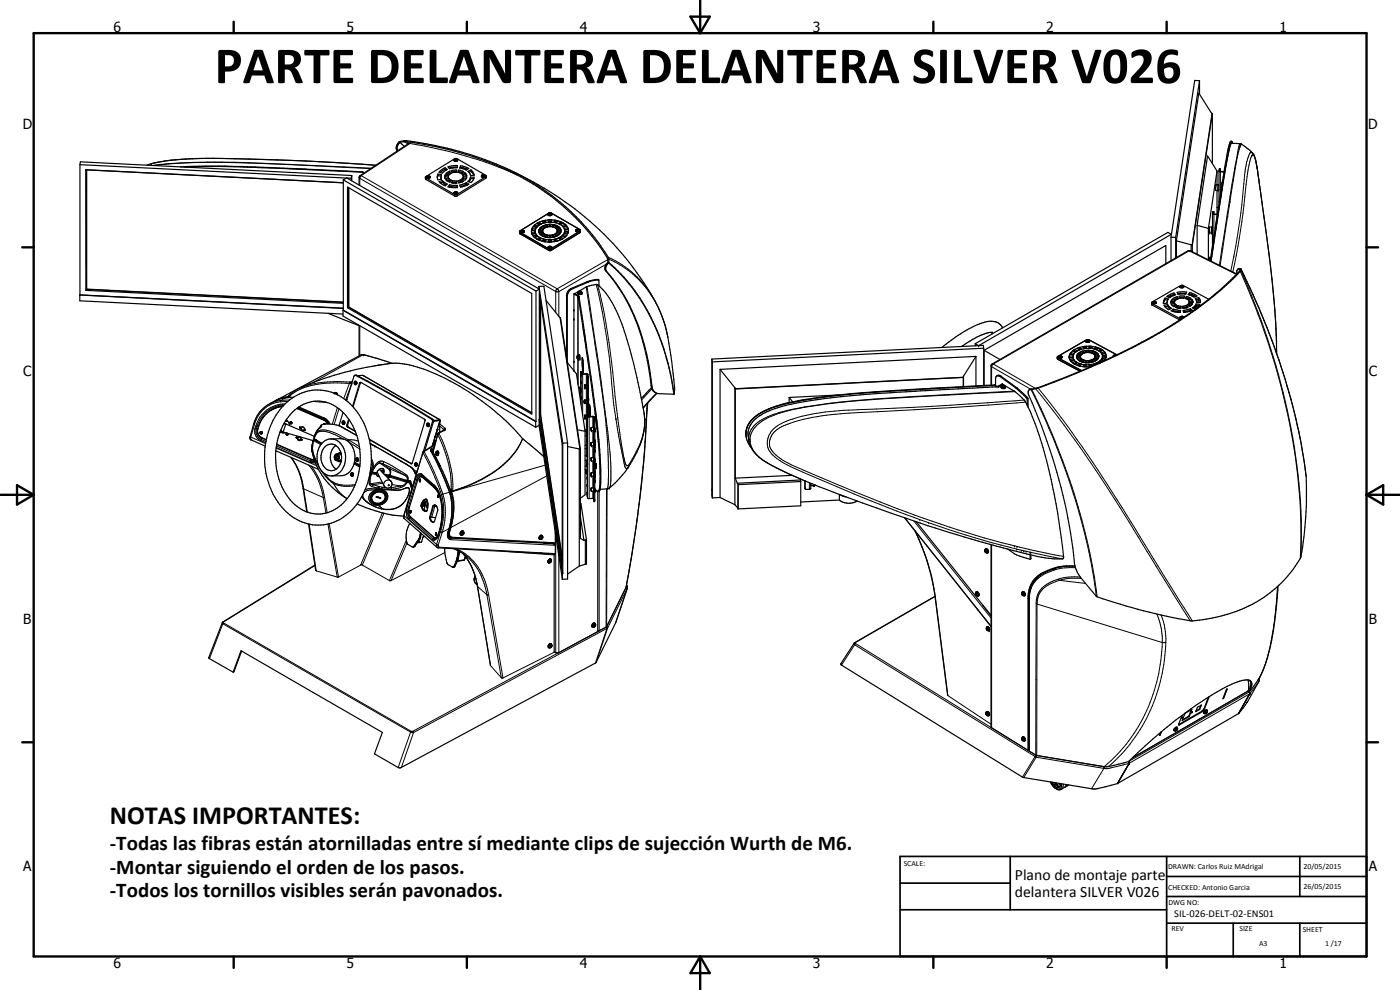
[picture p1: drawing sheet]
<svg xmlns="http://www.w3.org/2000/svg" width="420mm" height="297mm" viewBox="0 0 420 297" stroke-linecap="round" stroke-linejoin="round" font-family="sans-serif">
<defs><g id="words">
<text font-size="15.8" x="64.4" y="24.9">PARTE DELANTERA DELANTERA SILVER V026</text>
<text font-size="7.9" x="33" y="247.2">NOTAS IMPORTANTES:</text>
<g font-size="6.3">
<text x="33" y="254.9">-Todas las fibras están atornilladas entre sí mediante clips de sujección Wurth de M6.</text>
<text x="33" y="262.1">-Montar siguiendo el orden de los pasos.</text>
<text x="33" y="269.3">-Todos los tornillos visibles serán pavonados.</text>
</g>
<g font-size="4.7">
<text x="304.6" y="263.9">Plano de montaje parte</text>
<text x="304.6" y="269.3">delantera SILVER V026</text>
</g>
<g font-size="4.2">
<text x="34" y="9.6">6</text>
<text x="104" y="9.6">5</text>
<text x="174" y="9.6">4</text>
<text x="244" y="9.6">3</text>
<text x="314" y="9.6">2</text>
<text x="384" y="9.6">1</text>
<text x="6.8" y="38.7">D</text>
<text x="410.6" y="38.7">D</text>
<text x="7" y="112.9">C</text>
<text x="410.8" y="112.9">C</text>
<text x="7" y="187.1">B</text>
<text x="410.8" y="187.1">B</text>
<text x="7" y="261.4">A</text>
<text x="410.8" y="261.4">A</text>
<text x="34" y="290.4">6</text>
<text x="104" y="290.4">5</text>
<text x="174" y="290.4">4</text>
<text x="244" y="290.4">3</text>
<text x="314" y="290.4">2</text>
<text x="384" y="290.4">1</text>
</g>
<text font-size="3.1" x="352.4" y="275.2">SIL-026-DELT-02-ENS01</text>
<g font-size="2.4">
<text x="271.2" y="259.7">SCALE:</text>
<text x="350.6" y="260.8">DRAWN: Carlos Ruiz MAdrigal</text>
<text x="391.2" y="260.6">20/05/2015</text>
<text x="350.6" y="267">CHECKED: Antonio Garcia</text>
<text x="391.2" y="266.7">26/05/2015</text>
<text x="350.6" y="271.4">DWG NO:</text>
<text x="351.6" y="279.3">REV</text>
<text x="372" y="279.4">SIZE</text>
<text x="391" y="279.6">SHEET</text>
<text x="377.9" y="283.8">A3</text>
<text x="397.7" y="283.8">1 /17</text>
</g>
</g></defs>
<g fill="none" stroke="#000" stroke-width=".35">
<path d="M360 24.2v4M360 24.2l-7.2 47M360 24.2l-1.4-.1-7.2 47.1M363.8 34.1h.1M363.8 34.1l-4-6.2-6.8 44.4M363.8 34.1l-6.1 39.5M363.8 34.1v14.9M363.8 34.1l-6 39.5M24 49.4l.1-.8 81.5 4.1M24 49.4v39.1M24 49.4l80 4M25.7 50.9l77.3 3.9-77-3.8"/>
<path d="M25.7 50.9l.3 .1M25.7 50.9l.1 36.2M26 51v35.8M44.1 49.5l.6-.2a66.1 66.1 0 0 1 19.4-1.8 800.4 800.4 0 0 1 48.7 2.1M54.1 50.1l7.7-.3 14.7 .3 32.2 1.5 .6 .3M55.4 50.1l11.2-.1 9.8 .2 29.9 1.4 2.4 .1 .5 .3M103 54v39M103 54l1-.6 57.9 33.3M103 54l57.9 33.3M104.2 53.4l1.2 .1M104.3 56.1l55.3 32v36.1l-55.3-31.9zM104.6 56.3v35.9"/>
<path d="M104.7 56.4v35.7M105.4 53.5v.6M105.6 52.7v1.5M105.6 52.7l-.2 .8M119.3 45.3a1.88 1.88 0 0 1 .7-2.8l1.1-.3a93.3 93.3 0 0 1 41.9 14.6 68.4 68.4 0 0 1 18.5 18.7l1.2 1.8v1.5a2.16 2.16 0 0 0-.7 2.5 58.3 58.3 0 0 1 13.1 30.7l.7 4.6 .7 1.1M119.3 45.2h.1M120 42.7a5.2 5.2 0 0 1 3.1 0 103.2 103.2 0 0 1 28.1 7.8 69.5 69.5 0 0 1 31.2 27.3v.9a1.95 1.95 0 0 0-.7 2.5 57.9 57.9 0 0 1 13.2 30.6l.7 4.6 .4 .9 .5 .4M120 42.7l1.4 1.2M120 42.7a2.26 2.26 0 0 0-.7 2.5M122.6 43.1l-14.7 9.7-.1 .3v2.4M128 53.1l.1 .2M128 53.2v.1"/>
<path d="M128 53v.1M128 53.3l.2 .1M128.1 53.3l.2 .2 .8-.2M128.1 53.3h.1M128.1 53.3l.1 .1M128.1 52.9l-.1 .1M128.2 53.3l.4 .1M128.2 53.4h.2M128.3 52.8l-.1 .1M128.4 53v.2M128.4 53l.1 .2M128.4 53h.2"/>
<path d="M128.4 52.8l.6 .1M128.5 52.8l-.4 .2M128.6 53.2h.1M128.6 53l.1 .2M128.6 53v.2M128.6 53.2h-.1M128.6 52.8l.5 .2M128.6 53.4h.2M128.7 53.2h-.2M128.8 53.4l.3-.3-.2 .3M128.9 53.3l-.4 .1M129 53l.1 .3"/>
<path d="M129.1 53v.3M131.4 52.2l-.2 .7 .2 1.1 1.1-.2-.1-.6M131.4 52.2l1.1 .2-.1 1.4M131.4 52.2v.5M131.4 52.7l1 .1M131.4 52.7l-.1 .7M131.8 54.5l.9-.3 1.5 1-.6 .6zM132.7 54.2l.1 .5M132.8 54.7l1.1 .8M132.8 54.7l-.7 .2M133.5 53.1l.1 .5 1.1-.2-.1-.2M133.5 53.1v.2"/>
<path d="M133.6 52.5l1.1 .2-.1 .7M133.6 52.5v.5M133.6 52.5l-.1 .6M133.6 53l1 .1M133.6 53l-.1 .1M133.6 50.3l-1.8 1.4 .9 .2 1.2-.8M133.6 50.3l.6 .5-.3 .3M133.6 50.3v.5M133.6 50.8l.3 .3M133.6 50.8l-1.5 1M133.8 53.9l1-.3 .7 .5-.6 .6zM134 52l.9-.6 .6 .5-.7 .6-1-.3z"/>
<path d="M134.4 50l2.9-.3-.1 .6-2.3 .3zM134.8 54l.4 .4M134.8 53.6v.4M134.8 54l-.7 .2M134.9 51.4v.5M134.9 55.4l-.5 .6 2.9 .3-.1-.7M134.9 55.4l2.3 .2M134.9 55.4v.5M134.9 55.9l2.3 .1M134.9 55.9l-.2 .2M134.9 51.9l.3 .2M134.9 51.9l-.8 .4"/>
<path d="M135.4 51.2l1.7-.2-.1 .7-1.2 .1zM135.8 54.2l1.2 .1M135.8 54.2v.5M135.8 54.7h1.2M135.8 54.2l-.4 .6 1.7 .2-.1-.7M135.8 54.7l-.1 .2M136.2 48.1l.1 .2M136.3 58a.6 .6 0 0 0 1-.1l-.1 .1M136.3 57.9v.1zM136.3 48v.1M136.3 57.9v.1M136.3 48.1v.1"/>
<path d="M136.3 58.1l.3 .1M136.3 58h.9M136.3 57.8v.1M136.3 47.9v.1M136.3 48.2v.1M136.6 57.8l.1 .2M136.6 57.8l.1 .1M136.6 47.9l.3 .2zM136.9 47.9v.2M136.9 57.7l-.1 .3M136.9 57.7v.3h-.2M136.9 57.7l-.3 .1"/>
<path d="M136.9 48l-.2 .1M137 54.7v.3M137 54.3v.4M137 51.4l-1.3 .2M137.2 55.6v.4M137.2 50.1l-2.5 .3M137.2 56v.3M137.2 58l-.3 .2M137.2 58.1l-.1 .1M137.3 47.9l-.3 .4-.7-.1M137.3 48.2l-.4 .2-.6-.1M137.3 57.8v.2"/>
<path d="M137.3 57.8l-.3-.2h-.5l-.3 .3M137.3 48v.2M137.3 48.1l-.2 .2M137.3 48l-.6-.3-.5 .3M137.3 57.8l-.5-.3-.5 .3M137.3 58l-.1 .1M137.4 54.3l1-.4 .7 .5-1.4 .5zM137.7 51.1l1.4 .5-.7 .4-.8-.3M137.7 51.1l-.3 .6h.2M137.7 51.1v.4M137.7 51.5l1.1 .3M137.7 51.5l-.1 .2"/>
<path d="M138.2 49.8l1.1 .2 1.4 .5-.8 .6-1.9-.7zM138.2 49.8v.4M138.2 50.2l-.1 .2M138.2 50.2l2.1 .6M138.4 54.4l-.8 .3M138.4 53.9v.5M138.4 54.4l.4 .2M139 53.1h1.1l-.6 1-.9-.4zM139 53.5l-.1 .3M139 53.1v.4M139 53.5h1M139.5 51.8l.6 .9-1.1 .1-.1-.3"/>
<path d="M139.5 51.8l-.9 .4 .3 .3M139.5 51.8v.4M139.5 52.2l.5 .5M139.5 52.2l-.6 .3M139.9 54.8l.8 .4-.4 .3M139.9 54.8v.4M139.9 55.2l.4 .3M139.9 54.8l-1.9 .7 .2 .7 2.1-.7M139.9 55.2l-1.8 .7M140.4 51.4l.9-.4 1 1.6-1.1 .1-.2-.6zM141.2 53.1l1.1 .1-.2 .6-.8 1-.9-.4 .5-.4zM141.2 53.1l.1 .5"/>
<path d="M141.3 53.6h.9M141.3 53.6l-.6 1M141.3 51.4l-.6 .3M141.3 51v.4M141.3 51.4l.9 1.2M144.5 52.7l.3 .4M144.6 52.7v.3M144.6 53l.2 .1M144.7 53l.2 .1M144.8 52.5l-.2 .1M144.9 52.5h.3M145 52.5l-.5 .2 .1 .3"/>
<path d="M145.1 52.7h.1l-.2 .2M145.1 52.7v.1M145.1 52.7l-.1 .2M145.1 52.8v.1M145.1 52.8l-.2 .1M145.1 52.5l.3 .1M145.2 52.5l.4 .2M145.3 53l-.2 .1M145.5 52.9l-.3 .2M145.5 52.7v.2zM145.5 53l-.1 .1M145.6 52.8l-.3 .3h-.5"/>
<path d="M145.9 52.8l-.2 .7-8.8 5.4-.5-.1-8.6-5-.1-.8 9-5.5 .5 .1 8.6 5.1-.1 .3-8.6 5.4-.7-.1-8.7-5.1M151.4 50.3a93.6 93.6 0 0 1 46.2 42.1 40 40 0 0 1 3.1 10.6l1.5 10.8 .3 2.5-.2 1.9-4.6-.1-1.2-.4M365.2 51.3v4.1M365.2 57.1v7.2M365.2 51.3l-2.8-4.5-3.1 20.8M365.2 51.3l-2.5 17.2M365.6 55.4h-.7l-.1 1.1 .1 .6h.6M365.6 55.4l-.1 1.7M365.6 55.4v.1M365.6 55.4l.2 .2M365.8 51.3v9.6M365.8 51.4l.3 .2h1.2"/>
<path d="M365.8 56.9l-.3 .2M366.2 50.7h-.3l-.1 .6M366.2 51.4l1.2 .1M366.2 50.7v.7M366.8 54.8l-.1 .1M366.8 54.8l-.1 .6M369.3 42.4l-.5 1.6-1.2 6.1-4.4 28.1M369.4 42.4h-.1M369.4 42.4h.2M369.4 43.1l-1 4.3-1.1 6-3.6 23.6M369.5 43.1h2.8l1.5 1a6.1 6.1 0 0 1 3.3 5.6l.8 4.6a492.3 492.3 0 0 1 5.2 48.1v3.7M369.5 43.1h-.1"/>
<path d="M369.6 42.4l-.8 2.2-.9 5.1-4.3 27.3M369.6 42.4l.3 .6M156.3 69.5l.4 .2 .6-.2M156.3 69.6l.1 .1M156.3 69.3v.3M156.3 69.3l.6-.2 .4 .3M156.3 69.6l.2 .1M156.8 69.3l-.2 .2h.3M156.8 69.3l.1 .2M156.9 69.5h-.1M156.9 69.5h.1M157.3 69.3v.1"/>
<path d="M157.3 69.4v.2M157.3 69.6l-.9 .1M159.7 68.6l1 .1v1.4l-1 .2-.2-.7zM159.7 68.6v.4M159.7 69l.9 .1M159.7 69l-.1 .1M160.5 67.5l.9 .4-.2 .2M160.5 67.5v.4M160.5 67.9l-.2 .2M160.5 67.9l.6 .3M160.6 69.6l-1.1 .1 .2 .7 .8 .9 .9-.4M160.6 69.6l.6 1.1"/>
<path d="M160.6 69.6v.5M160.6 70.1h.1M160.6 70.1h-1M161 70.5l1.5 1-.6 .6-1.6-1M161 70.5v.5M161 71h.1M161 70.5l-1 .3 .3 .3M161 71l-.7 .2M161.1 71.8l.8-.6 2 .7-.3 .7zM161.7 69.6l1.1-.1 .1 .2-1.1 .2-.1-.3M161.8 68.8v.4M161.8 68.8l1.1 .2-.1 .7"/>
<path d="M161.8 68.8l-.1 .3M161.9 66.7v.4M161.9 66.7l-.9 .4-1 .9 1 .2M161.9 66.7l.6 .5-.4 .2M161.9 67.1l.3 .3M161.9 67.1l-.4 .2M161.9 71.2v.5M161.9 71.7l.3 .1M161.9 71.7l-.4 .2M162.1 67.4l-.9 .6-.6 1.2-1.1-.1 .2-.6 .8-1M162.3 68.2l-.6 1.2 .4 .9M162.3 68.2l.9 .4-.4 .6h-1.1"/>
<path d="M162.3 68.2v.4M162.8 70.8l.3 .2M162.9 69.6l.6 .7M163 70.2v-.3l-1 .3a4.2 4.2 0 0 0 3.3 1.1v-.7v.5M163.1 70l.1 .1-.9 .4M163.1 71.8l-.4 .5 2.8 .3-.1-.7v.5M163.1 71.8l.1 .4M163.1 67.7l.7 .5-.3 .2M163.1 67.7l-1.1 .8 1 .3 .5-.4M163.1 67.7v.5M163.1 68.2l.3 .1M163.1 68.2h.1"/>
<path d="M163.2 72.2l.5 .1M163.2 72.2l-.2 .2M163.2 66.2l-.5 .1 .4 .6M163.3 70.9l-.2 .1M163.5 66.8a5.4 5.4 0 0 1 5.8 1.7l.2 .6-.2 .8 1.1 .2 .2-.7-.2-1.1M163.5 70.3l.2 .1M163.5 70.3v.4M163.5 70.3l-.8 .4M163.5 70.3l1 .3-.3 .6h-.4M163.6 66.6l-.6 .1M163.6 66.6v-.5l.3 .7M163.6 66.6l.1 .2"/>
<path d="M163.8 70.4l-.7 .6M164.1 70.5v.5M164.1 71h.2M164.1 70.5l-.5 .6M164.1 71l-.2 .2M164.2 67.4l-1.5 .5 .8 .5M164.2 67.4l.3 .6M164.2 67.4v.5M164.2 67.9h-.3M164.2 67.9l.1 .2M164.5 64.3v.1M164.5 64.3a.49 .49 0 0 1 .6-.3 .49 .49 0 0 1 .3 .6"/>
<path d="M164.5 64.3v.3M164.5 64.4v.1M164.5 74.1v.2M164.5 64.6h.2M164.5 64.4l.1 .1M164.5 64.5l.1 .1M164.5 74.3l.2 .2M164.6 64.5l.3 .1M164.6 64.6h.1M164.7 74h.7l.2 .4-.8 .1-.3-.2zM164.7 72v.4M164.7 66.7l-.2-.7 2.9 .3-.5 .5"/>
<path d="M164.7 72h.4M164.7 72.4h.7M164.7 72l-.2 .6 2.9-.3-.5-.6 .1 .4M164.7 72.4l-.1 .2M164.9 68l-.2-.7h.6v.7M164.9 67.3l-1.3 .2 .5 .6h.3M164.9 71.1h.4M164.9 71.1v-.5l-.2 .7M164.9 71.1l-.1 .2M164.9 74.1l.1 .2M164.9 74.1v.2M164.9 74.1h.2"/>
<path d="M165.1 64.2v.2M165.1 74.1v.1M165.1 64.2l-.1 .2M165.1 64.2l.1 .2M165.1 74.1l.1 .2M165.1 74.2l-.1 .1M165.1 74.2v.1M165.1 64.4h-.1M165.2 67.3l1.2 .2-.4 .6M165.2 64.4h-.2M165.2 74.3h-.2M165.3 67.7l-.5 .1"/>
<path d="M165.3 71.1v.2M165.4 66.7l.1-.7a8 8 0 0 0-4.4 1.1l.8 .4 1.7-.7M165.4 72.4l.1 .2M165.5 66.4l-.9 .1M165.6 74.1l-.3 .4-.7-.1M165.6 64.5l-.9 .1M165.6 64.4l-.6 .2M165.6 74.3l-.2 .2M165.9 67.4l1.5 .5-.8 .4-.3-.1 .7-.6M165.9 67.4l-.3 .6 .3 .1M165.9 67.4v.4M165.9 67.8l.2 .1"/>
<path d="M165.9 67.8l-.1 .3M166 70.5l.4 .6-.3 .1M166 70.5h-1.9M166 70.5v.4M166 70.9l-.2 .1M166 70.9l.2 .3M166.3 70.4a1.7 1.7 0 0 1 1.8-.3l-1.1 .8zM166.4 68.2l-1.7-.2-1.2 .4M166.5 66.1l-.3 .6 .5 .1M166.5 66.5l-.1 .3M166.5 66.1v.4M166.5 66.1l2.5 .8-.8 .5-.4-.2"/>
<path d="M166.5 66.5l.6 .1M166.5 68.3l.4 .3M166.6 70.2l-1 .4 .3 .6M166.6 70.2l.1 .4M166.6 70.2l.8 .5-2.2 .6M166.7 71.8h-.5l.3 .7 2.1-.7M166.8 70.7l.2 .2M166.9 68.5l.9-.4 .3 .3-1 .3zM167 68.1h.1M167 72.1l-.6 .2M167 72.1l.1 .2M167 67.6l.8 .6"/>
<path d="M167 67.6v.5M167 68.1l-.2 .1M167 68.6l.2 .4M167.1 69.8v.3M167.2 69.6l-.2 .3M167.3 69.6l-.1-.2h1.1l-.5 1-.9-.4M167.8 68.1v.4M168 68.3l.3 .8h-1.1v-.1M168.2 71.1a6.7 6.7 0 0 1-5.1 .7M168.2 71.1l.8 .4-.4 .3M168.2 71.1v.4M168.2 71.5l.4 .3"/>
<path d="M168.2 71.5l-.3 .2M168.2 67l.4 .1M168.2 66.5l-.6 .6M168.2 67l-.3 .2M168.2 66.5v.5M168.2 66.5l1.3 .7 .6 .6-1 .3-.2-.2M168.3 68.7v1.1l-1.1-.2v-.7M168.3 68.7v.4M168.3 68.7l-1.1 .2M168.7 70.7l.9 .4M169.1 70.8l-.1 .1M169.1 70.4l1 .2-.3 .3"/>
<path d="M169.1 70.4v.4M169.1 70.8l.6 .2M169.1 70.4l-.2 .2M169.5 69.5h1.1a3.5 3.5 0 0 1-2.4 2.5l-.6-.6 1.3-.9zM169.5 69.5v.4h1M169.6 67.3l-.9 .4M169.6 67.3v.4M169.6 67.3l1 1.6-1.2 .1M169.6 67.7l-.6 .3M169.6 67.7l.1 .2M170.4 68.3l-1.1 .2 .1 .3M170.4 68.3v.5"/>
<path d="M170.4 68.8l.1 .1M170.4 68.8l-1 .2M172.8 69.1l.2 .4 .8-.2M172.8 69.1l.5-.4 .5 .3v.3M172.8 69.1l.1 .3M172.8 69.2l.8 .1M172.8 69v.1M173.2 69l.2 .2zM173.3 69v.1M173.3 69.1l-.1 .1M173.3 69.1l.1 .1M173.8 69.3l-.2 .1"/>
<path d="M173.8 69v.3M173.9 69.2l-.1 .1M174.1 69.1l-8.7-5.2h-.6l-8.9 5.6M174.1 69.1l-.1 .7-8.7 5.4h-.5l-8.8-5.1-.1-.6M174.1 69.1l-9.1 5.7-9.1-5.3M349.9 79.1v-5.4l-54.6 31.4M351.4 71.2v7M351.4 71.2h1.4M351.5 70.3v.1M351.5 70.3l-57.8 33.4-1-.6M351.5 70.3l-1-.6-57.8 33.4M352.8 71.2v6.2"/>
<path d="M353 72.3l4.5 1.1M353 72.3v5M357.5 73.4v2M357.5 73.4l.2 .2M357.8 73.6v2M357.8 73.6h-.1M359.3 67.6v8.6M359.3 67.6l3.4 .9M362.7 68.5v9.5M363.4 77.2h-.4l-.1 .9M363.6 77l-.2 1.4zM363.7 68.2l-.1 1.7"/>
<path d="M363.7 68.2l.2 .2M363.7 68.2l-.7-.1-.1 .7v1.1h.7M363.9 64.1l.2 .2 1.2 .1M363.9 64.1v9.5M363.9 69.6l-.3 .3M364.2 63.5l.1 .7M364.2 63.5h-.2l-.1 .6M364.2 63.5l-.1 .6 1.2 .2M365.2 62.2l.5 .1M23.9 88.5v1.8l79 3.9M23.9 88.5l79.1 4M24 88.5l79 4"/>
<path d="M24 88.5h-.1M25.8 87.1l77.2 3.9M26 86.7l77 3.9M26 86.8l77 3.9M26 86.8l-.2 .3M98.5 94l9.3 3.7M102.9 93.1v1.7l57.9 33.4M102.9 93.1l57.9 33.4M103 93l57.9 33.4M103 93l-.1 .1M104.6 92.2l55 31.7M104.6 92.2l-.3 .1"/>
<path d="M104.7 92.1l54.9 31.7M104.7 92.1l-.1 .1M107.8 97.6v9.2M160.9 87.3v39.1M161.7 85.9v.8M161.7 85.9h1.5l7.1 47M161.7 85.9l7.2 47.1M161.9 86.7v39.2M161.9 86.7l-1 .6M161.9 88.4l6.8 45v36.2l-6.8-45zM162.2 90v34.5M162.3 90.7v33.8"/>
<path d="M163.9 90.1l4.2 5.2M168.1 95.3l6.1 39.5M168.1 95.3l6 39.5M172.2 88.2v23.1M172.2 88.2l1.2 .7M172.4 88.1l1.2 .7M172.4 88.1l-.2 .1M173.3 87.9l.3 .2M173.3 87.9v.2M173.4 88.9h.1M173.4 87.6l-.1 .3M173.5 88.9v.4l.1-.2"/>
<path d="M173.5 89.1h.1M173.5 88.1a.55 .55 0 0 1 .5-.8 .55 .55 0 0 1 .6 .7l-.3 .1M173.5 88.7l.1 .1M173.6 89.2l3.7 24.8 1.9 15 .8 10.5v6.1l-.3 1.6M173.6 88.1h.7M173.6 87.5l-1.1 .6 1 .6M173.6 88.8h.1M173.6 88.8l.1 .2M173.7 88.2h.6M173.8 89.1l3.9 26.5 1.7 13 .9 11.9-.2 6.4M173.8 89v.1M173.8 89l-.2 .1"/>
<path d="M173.8 87.4a9.7 9.7 0 0 1 3.8-1.8 1.88 1.88 0 0 1 2.6 .5 30.4 30.4 0 0 1 7.2 13.3l2.7 9.6 3.1 14.6M173.9 87.4v.2M173.9 87.4l-.1 .3M173.9 87.4l.3 .1M173.9 87.6v.1M173.9 87.6h.2M174.2 87.5v.1M174.2 87.5l-.1 .2h-.3M174.6 87.6l.1 .4M174.7 88l-.4 .2M179.7 84l-2.5 .4-5.6 2.3-.8 .8-.5 .8v20.5M179.7 84l-.2-.1h-1.1l-2.2 .6-4.8 2.1-.9 .7-.3 .6-.2 .5v19"/>
<path d="M179.7 84l.1 1.8M297.8 99.7l-.1 .5M297.9 99.8a7.6 7.6 0 0 0-3.9 1l-2 1-3.4 2.2M300.9 98.4a4.2 4.2 0 0 0-5.8-1.6 40 40 0 0 0-12.5 7.5M345.6 90.9l8.9 4.8M345.9 90.8l.1 .2M345.9 90.8l.2 .3h.6M346 90.7l-.1 .1M346 91l.1 .1M346 91l.7 .1M346.1 91l.2 .1M346.2 90.5l-.2 .2"/>
<path d="M346.2 90.5l.5 .1M346.3 90.5l.6 .1 .1 .2M346.3 90.5l-.4 .2M346.4 90.7h.2M346.4 90.7l.1 .2M346.4 90.7l.1 .1M346.6 90.7l-.1 .2M346.6 90.7v.1M346.6 91.1h.3M346.9 90.6l.1 .2M346.9 90.9l-.2 .1M346.9 90.7l.1 .1"/>
<path d="M347 90.8l-.3 .3M347 90.8v.1M347 90.8h.1M349.3 91.6l1.1-.2 1.2 1.1-.8 .4-.8-.4zM349.7 89.5l1 .2-.4 .5v.8l-1.1 .1M349.7 89.5v.4M349.7 89.9l.7 .2M349.7 89.5l-.4 .6-.1 1M349.7 89.9l-.5 1.2M350.2 89l2.1-1.1 .5 .5-1.7 .9zM350.3 90.8v.2M350.4 91.4v.5"/>
<path d="M350.4 91.9l.8 .8M350.4 91.9l-.8 .1M351.3 88.7v.4M351.5 91.2l1-.1 .6 .5-.8 .4zM351.7 90.4l-.3 .4 .7-.3M351.7 90l1 .2-.2 .6-1.1 .1zM351.7 90v.4M351.7 90.4l.8 .2M351.9 89.7l1.4-.7 .5 .6a1.66 1.66 0 0 1-1.9 .1zM351.9 88.5l.3 .2M352 93.4l1.6 .3M352.1 93.3l.2 .2"/>
<path d="M352.1 88.4l.3 .2M352.1 92.8l2.2 .3-.1 .7-.6-.1M352.1 92.8l.1 .4M352.1 92.8l-.6 .5 .5 .1M352.2 93.2l2 .4M352.2 93.2l-.3 .2M352.3 93.5l.5 .1M352.3 93.5h-.1M352.3 87.9l.1 .5M352.4 88.4l.1 .2M352.4 88.4l-1.8 .8M352.5 91.1l.1 .4"/>
<path d="M352.6 91.9h-.1M352.6 91.5l.2 .3M352.6 91.5l-.8 .1M352.7 91.7l-.5 .2M352.8 92.2l.6-.5 1.1 .2-.1 .6zM353.3 87.7l2.8-.1-.3 .7h-2.2zM353.3 89v.5M353.3 89.5l.1 .2M353.3 89.5l-.9 .3M353.4 89.5v.2M353.4 92.2l-.2 .2M353.4 91.7v.5"/>
<path d="M353.4 92.2l1 .2M353.6 92.2v.3M353.6 93.6v.1M353.9 88.9h1.6a1.12 1.12 0 0 1-1.4 .6zM354.1 86.1a.58 .58 0 0 1 .6-.4 .58 .58 0 0 1 .5 .4M354.1 86.1h1.1M354.1 86v.1M354.1 95.2l.1 .2M354.1 95.3l.2 .2M354.1 86l.2 .2M354.1 86.1l.2 .2M354.2 95.2h-.1"/>
<path d="M354.2 95.4h.1M354.2 95.4l.3 .1M354.5 95.5h.3M354.7 95.1l-.2 .2 .3-.2M354.7 85.9v.2M354.7 95.1v.2M354.7 95.1h.1M354.7 85.9l-.1 .2 .2-.2M354.7 85.9h.1M354.8 95.5a174.7 174.7 0 0 1-24.8 13.4M354.8 85.9v.2M354.8 95.1v.1"/>
<path d="M354.9 91.9l1.1-.2 .6 .5-1.6 .3zM355.1 93.1l2.1-.5 .7 .5-2.7 .6zM355.2 86.1l-.8 .2M355.2 95.1l-.7-.2-.4 .3 .1 .2M355.2 95.1v.1M355.2 85.9v.1M355.2 86v.1M355.2 86.1l-.1 .2M355.4 89.3h-1.4M355.7 88.1v.1M355.7 92.2v.2M355.7 93.6l-.4 .1"/>
<path d="M355.9 92.1l.2 .2M355.9 88.1h-2.4M356 91.7v.4M356 92.1l-1 .3M356 92.1l.2 .2M356.1 88.9l1.3 .6a1.61 1.61 0 0 1-1.8 0zM356.1 88.9v.5M356.1 89.4l.9 .3M356.1 89.4l-.2 .2M356.8 91.5l.5 .3M356.8 90.9l1.1 .2-.8 .8-.8-.4zM356.8 90.9l.1 .5"/>
<path d="M356.9 91.4l-.3 .3M356.9 91.4l.7 .1M357 87.8l2.2 1a2.14 2.14 0 0 1-2.2-.3l-.4-.1zM357 87.8l.1 .5M357.1 88.3l-.2 .2M357.1 88.3l1.7 .6M357.2 92.6l.1 .5M357.3 93.1l.2 .2M357.3 93.1l-2.1 .5M357.7 89.8l-1 .3 .2 .6 1.1 .1M357.7 89.8l.3 1M357.7 89.8v.5"/>
<path d="M357.7 90.3l.3 .5M357.7 90.3l-.8 .2M357.8 88.5l.1 .4 .1-.3M357.9 90.6v.2M358 88.6l.7 .4M358.1 88.6h-.1M359 91.2l1.1 .2-.4 .6-1.1 .8-.8-.4zM359 91.2v.5M359 91.7l.8 .1M359 91.7l-.8 .9M359.1 89.9v.4M359.1 91.7v.8"/>
<path d="M359.1 90.3v.3M359.1 90.6v.2M359.3 89.8v1M359.3 91.7v.6M359.7 89.3l-1 .2 .4 .8M359.7 89.7l-.7 .2M359.7 89.3v.4M359.7 89.3l.5 1.2M359.7 89.7l.5 .8M360.2 90.5v.2M360.2 90.5v.3h-1.1v-.2M362.7 89.8l-7.6-4.2h-.5l-9 5.1v.8l8.5 4.5"/>
<path d="M371.2 82.2l-14-7h-.6l-59 34.1-.2 .5v5.8M371.6 80.8a.98 .98 0 0 0-.3 1.3M371.8 80.6l-.3 .2M371.8 80.6h.6M371.8 80.7h.3l-.2 .7-5.9 5.7-6.1 4.9-5.1 3.5M372 81.3h.1M372.4 80.6v.1M372.4 80.7l-.2 .7a87.1 87.1 0 0 1-10.4 9.3 166.9 166.9 0 0 1-40.4 21.9l-9.8 3.9-2.6 .4a1.25 1.25 0 0 0-.2 1.7 171.3 171.3 0 0 1 13.9 51.7l.9 1.9 .9 1.3M372.4 80.6a197.4 197.4 0 0 1 19.6 62.2M83.2 119.9l-.4 .2M87.1 118.8l-3.5 1M88 119.2a12.2 12.2 0 0 0-10.3 4.8l-1.2 2.2-1.5 5.3 .3 .5 4.3 1.9"/>
<path d="M100.2 118a.62 .62 0 0 1 .7-.1 .62 .62 0 0 1 .3 .5M100.3 118a.55 .55 0 0 1 .9 .4M100.9 117.8l.4 .7M104.1 119.8l-.4 .1M106.6 112.6h.2a237.9 237.9 0 0 1 23.2 13.4l.1 .2M106.6 114.9h.1M106.6 114.9v.1M106.6 112.6a296.8 296.8 0 0 1 23.1 13.3l.1 .6-2.7 8.9M106.6 112.6l-.4 .3-2.2 7.3M106.6 115h.1M106.7 114.5h.1M106.7 114.5a.41 .41 0 0 0-.3 .5 .41 .41 0 0 0 .5 .3l.1-.2"/>
<path d="M106.7 115h.1M106.7 114.9v.1M106.7 114.5l.3 .2M106.7 114.5l.1 .1M106.8 114.8l-.1 .1M106.8 114.8l-.2 .2M106.8 114.8l-.2 .1M107 114.7v.5M107 114.7v.4M107.1 115.1a.44 .44 0 0 0-.3-.7 .44 .44 0 0 0-.5 .5l.3 .5 .4-.2M107.1 115.1l-.1 .1M107.3 112.7h1.8l22.8 13.2"/>
<path d="M109 106.4l-.6 .1-25.3 13.5M109 106.4h.1M109 106.4l8.6 2.6a26.8 26.8 0 0 1 12.1 2.8 73.8 73.8 0 0 1 27.1 19.8l6.4 5.4M115.2 109.3a87.5 87.5 0 0 0-26.6 7.9l-2 1.7M170.3 108.8l2.7 3.4 2.6 17.2M173.3 107.1v.2M173.3 107.3h.1M173.3 106.7h.1M173.3 107.6h.1M173.3 107.6l.6 .1M173.3 107.3v.1M173.6 106.6h.1"/>
<path d="M173.6 106.6v.1M173.6 106.6l-.3 .2v.8M173.6 106.8l.1 1M173.6 106.6l.1 .6M173.8 106.5v.1M173.8 106.5l-.2 .1M173.8 106.6v.1M173.8 106.6l.1 .6M173.8 106.5l.2 .1v1.2l-.4-.1M173.8 106.9l.1 .9M173.9 116.2h.1M173.9 116.2l.2 1.8h-.2"/>
<path d="M173.9 116.2l.4 .3M173.9 116.2h-.3M174 118l.4-.4-.1-6.1h.2l.2 .7h1.6l.3 .9v11.8M174.3 117.7v2.9M174.3 114.7v.2M174.3 119h.1M174.3 119.3v.1M174.3 112.5v.1M174.3 111.6l.2 .6 1.6 .1 .2 .6v11.3M174.3 114.5v.1M174.3 114.8v.3M174.3 112.6v.3"/>
<path d="M174.3 119.3v.4M174.3 112.2v.1M174.9 107.9l-.1-.6-.1 2.2 .3 2.3M174.9 107.9l.2 3.2M174.9 107.9l.1 3.9M175 111.8h.1M175.5 116v.1M175.5 115.5h.8M175.5 115.5v.9M175.5 115.5v1M175.5 115.7h.1M175.5 116l.1 .2-.1-.1"/>
<path d="M175.5 116.5h.8M176.2 116.1l.1 .3M176.2 115.5v1M176.2 115.7l.1 .2M176.2 120h.1M176.3 115.5v.5M176.3 116.1h.1M176.3 115.6l-.1 .1M176.6 119v1v-.5M176.6 115.6v.3M176.6 116.5h.1M176.6 115.9h.1"/>
<path d="M176.6 116.1h.1M176.6 115.9v.6M195.5 116.3l-3 3.2M196.5 117.7l.3 .2M197.2 118l-4.2 4.5M213.6 107.7l.2 41.7M213.6 107.7l.2 .9M213.8 108.6v40.8M216.1 110.8v38.5M216.1 110.8l4.4 5.5M220.5 116.3v35.1M220.5 116.3l.1 .3"/>
<path d="M220.6 116.6l.1 .1M220.7 116.7v26.8M236.8 119.3v1.5M236.8 119.3l1.1 1.3M251.9 118.5l-15.1 .8M289.1 113.2l-68.4 3.5M289.1 113.2v2.8M289.1 113.2l-68.5 3.4M289.2 112.9v3.1M289.2 112.9l-.1 .3M292.7 103.1v.7M292.9 106.9v8.9"/>
<path d="M292.9 106.9l-3.7 6M292.9 106.9l-76.8 3.9M295.2 104.5v11.2M295.2 104.5l-81.4 4.1M295.2 104.5l-.1-.9-81.5 4.1M295.3 105.1l4.8 2.8M295.3 105.1v10.6M299.1 112.8l-.3 .8v2.1M299.1 112.8l1 .2 4.8 3.5 3.4 3.2M299.1 112.8l.7-.2 .6 .3 4.9 3.6 3.2 3M299.7 116h-.1M299.7 116h.1"/>
<path d="M299.7 116l-1.9 .1a979.5 979.5 0 0 0-48.6 3.3 102.9 102.9 0 0 0-14.6 2.6 15.2 15.2 0 0 0-9.4 5.6 8.1 8.1 0 0 0 1.6 8.6l2 1.8a76.3 76.3 0 0 0 12.8 6.3M300.4 116.1l.4 .4h.6l.3-.3M300.4 116.1v.1M300.6 115.9l-.2 .2M300.6 115.9a.55 .55 0 0 0 .5 .5 .55 .55 0 0 0 .6-.5M300.9 115.4l-.1-.2-1.4 .8h-.5M300.9 115.3l-1.1 .7M300.9 115.7v.2l.3-.1M300.9 115.7l.1 .3 .3-.1M301.2 115.6l.1 .3M301.2 115.6l-.3 .1M301.2 115.6v.2"/>
<path d="M301.2 115.8l.1 .1M301.4 115.6l-.5-.3-1.1 .7M301.4 115.6l.1 .1M301.4 115.6h-.5l-.3 .3M301.5 115.7l.2 .2M301.6 115.7l3.7 2.4a9.9 9.9 0 0 1 3.7 5 138.3 138.3 0 0 1 8.7 32.5l1.2 8.6 .3 3-.1 .4a34.9 34.9 0 0 1-12.8-1.9l-6.2-1.6a469.7 469.7 0 0 1-52.1-17.2l-6.4-2.6M301.7 115.9v.3M301.8 116.2l-.7 .4M308.3 119.7v1.9M308.5 119.5l.1 2.6M308.5 119.5l-.2 .2M317.3 107.2l7.3 4"/>
<path d="M317.7 107.2l.1 .1M317.7 107.1l.1 .3M317.7 107.2h.1M317.7 107l.8-.2 .2 .5M317.7 107v.2M317.7 107.3l.2 .1M317.8 107.3l.1 .1M317.8 107.3l.2 .1M318 107.1h.4zM318.1 106.8l-.4 .2M318.2 107v.2M318.3 106.8l.3 .1"/>
<path d="M318.7 107.3l-.8 .1M318.7 107.3l-.2 .1M318.7 107v.2M318.7 107.2l-.4 .2M318.7 107.2l-.8 .2M320.9 106.8v.6M320.9 106.8h1.1M320.9 107.3h.8M320.9 106.8l.1 1 .4 .6M321.3 108.3h.1M321.3 108.3l.8-.1v-.5l-1 .2 1.1 1.2M321.4 105.8l1 .2-.2 .3"/>
<path d="M321.4 105.8v.4M321.4 105.8l-.4 .6-.1 1M321.4 106.2l-.1 .1M321.9 108.2l-.1 .1M321.9 105.3l2.2-1.1 .5 .6-1.8 .9zM322 107v.3M322 107.1l.3 .8 1 .9-.8 .5M322 107.1v.2M322 107.3l-1.1 .1M322.1 109l2 .9 .5-.6-.7-.2M322.2 107.9l.2 .2-1 .3M322.5 104.9l.8 .4-1 .9-.3 .9"/>
<path d="M322.5 104.9l-1.4 1.4 1 .1-.7-.2M322.5 105.3l-.2 .2M322.5 104.9v.4M322.5 105.3l.4 .2M322.8 108.5l1.3 .6M322.8 108.5v.4M322.8 108.5l-.9 .3M322.8 108.9l.1 .1M322.8 108.9l-.5 .2M323.1 106.9h1.1v.2l-1.1 .1zM323.1 107.1l.1 .5 .6 .6M323.4 106.3l1 .2"/>
<path d="M323.4 106.3v.3M323.4 106.3l-.3 .7M323.9 109.1l-.7 .5 2.8 .5M323.9 109.1v.4M323.9 109.5l.4 .1M323.9 109.5l-.2 .2M324 105.8l-.3 .2 .9 .3 .2-.1M324.1 104.2v.5M324.1 106.1v-.4l.8 .4M324.1 104.7l.2 .2M324.1 104.7l-.4 .1M324.2 109.6l-.3 .2"/>
<path d="M324.2 107.1l.1 .3M324.3 109.2l1.3 .2M324.3 106.7l-.1 .3M324.3 107.4l.4 .4 .8 .3-.5 .6-.5-.2 .7-.5M324.3 107.4v.2M324.3 107.4l-1.1 .1 .2 .2M324.3 107.4l.1 .2-1 .2M324.4 106.5l-.1 .2M324.6 105.5l-1.1 .6-.3 .5 1.1 .1M324.6 107.7l-.9 .4 .9 .5M324.6 107.7l.2 .2M324.6 107.7v.3"/>
<path d="M324.9 107.9l-.8 .4M325 105.3l.5 .6M325 105.3v.5M325 105.8l.2 .2M325 105.8h-.1M325.2 108l.8 .2M325.2 108v.5l-.3 .2M325.2 106l-.8 .6M325.3 109.4h1.8M325.3 109.4v.5M325.3 109.4l-.3 .6 1 .1M325.3 109.9h.7"/>
<path d="M325.3 109.9l-.1 .1M325.9 108.6l.3 .1M325.9 105.8l-.3-.6h1.6l1.2 .2-.7 .6M325.9 108.2v.4M325.9 108.6l-.1 .2M325.9 102.3l.1 .2M325.9 102.4l.4 .2M326 104.4h-.8M326 102.3v.3M326 103.9v.5M326 103.9l-2.8 .6 .7 .5 .4-.1M326 103.9v.6l-1.7 .4"/>
<path d="M326 104.4v.1M326 102.2l-.1 .1M326 102.5l.3 .1M326 105.6l-.2 .1M326 109.5v.6M326.2 105.2v.5h.5v-.6l-.1 .6 .4 .1 .3-.6h-.4M326.2 105.2l.1 .5-1.1 .3-.7-.5 .5-.2M326.2 105.6l-.4 .1M326.2 105.2l-1.3 .2M326.2 102.1l-.2 .1M326.3 108.2l-.1 .6-1.3-.1M326.4 102.2l-.1 .2h.2"/>
<path d="M326.4 102.2l.2 .2zM326.4 102h.1M326.6 108.2l.1 .6 1.3-.2M326.7 105.6h.4M326.7 102.1l.1 .1M326.7 102.6h-.1M326.8 102.1l-.8 .2M326.8 102.6l-.5 .1M326.8 102.1l.2 .2-.2 .3M326.8 102.2v.4M326.8 102.5l-.8 .1M326.9 103.9l2.4 .4 1.3 .6"/>
<path d="M326.9 104.4h.8M326.9 105.8l.8 .2M326.9 103.9l-.1 .6M326.9 103.9v.6M327 108.2h-.3M327 108.2l.1 .4M327 108.2l.3 .6h-.5h-1.2l.3-.6M327.1 109.9h.1M327.1 108.6l-.4 .1M327.1 108.6v.2M327.1 104.5l.5 .1 .3-.6h-2.9l.3 .6 2-.1 1.4 .3M327.2 109.9h-.3"/>
<path d="M327.2 109.9h-.1M327.3 109.9h.2M327.5 109.8h.1M327.6 109.3l-.8 .1 .1 .6h.5l-1.4 .1M327.6 109.8l-.4 .1M327.6 109.3l.2 .5M327.6 109.3v.5M327.7 108.5h.1M327.7 107.9l-1.8 .3M327.7 107.9v.6M327.7 108.5l.2 .1M327.9 105.3l-.5 .5a1.7 1.7 0 0 0 1.8 0l-.4-.2"/>
<path d="M327.9 105.3l1 .4M327.9 105.3v.4M327.9 105.7h.1M327.9 105.7l-.2 .2M328 107.8l.8 .4M328.2 107.7l-.8 .4 .5 .5 .5-.1-.7-.6M328.2 107.9v-.2l1 .3-.3 .2M328.3 109.2l.3 .3M328.6 104.8a2.42 2.42 0 0 1 2.2 2.6l-1.2 1.3 .4 .2M328.6 107.2l-.5 .6M328.6 107.2v.3M328.7 106.9l-.1 .2h1.2v-.4l-1.2 .1-.1 .6 1 .3 .1-.3-1-.2"/>
<path d="M328.7 106.9v.2M328.8 105.6l-.8 .5 .6 .5 .1 .3M328.8 104.6l-.2 .2M328.8 104.6v-.5l-.5 .6M328.8 104.6l.4 .1M328.8 105.6v.4M329 109l.3 .2M329 109v.3M329 109l-.4 .1M329.1 105.8l.4 .4M329.1 104.2l.5 .2-.6 .5M329.5 106.1l.1 .3-1.1 .1"/>
<path d="M329.5 106.1v.4M329.5 106.1l-1 .3M329.5 107.6l-1.3 .9M329.6 106.3l.2 .5M329.8 107l-.2 .5M330 108.9l-16.2 6.6-2.4 .9-2.5 .6M330.1 108.8h.1M330.1 108.8h-.1M330.1 108.3l-1.4 .8-1.4 .3M330.1 108.3l.6 .2M330.1 108.3v.5M330.4 104.7l1.2 1.1"/>
<path d="M330.4 104.7l-.8 .5M330.4 104.7v.5M330.4 105.2l.2 .1M330.4 105.2l-.4 .2M330.7 107.7l-.2 .2 1 .3M331 105.1l-.9 .4-.3-.2M331.5 107.1h.1M331.5 105.6l-1 .2 .2 .3M331.5 106l-.8 .3 1.1-.2M331.5 105.6v.4M331.5 105.6l.3 .6 .2 .9h-1.1v-.3M331.5 106v.1"/>
<path d="M331.5 108.1l-.8-.1v-.5l1.1 .2-.3 .5M331.7 107.9l-.2 .3M331.7 107.1h-.1M332 106.6l-1.1 .1M332 106.6v.5h-.8M332 106.6l-.3 1.3M334.1 106.8l.1 .1M334.1 106.8h.1M334.2 106.8v.1M334.2 106.7v.2M334.6 106.7h.1M334.6 106.7l-.1 .1"/>
<path d="M335 106.6l-.5-.1-.4 .3M335.2 106.5l-8.4-4.5-.5-.1-9 5.2 .1 .7 6.7 3.6M78.1 129.7l.2 .4h.2M78.2 129.5l.4 .1M78.3 129.9v.1M78.3 129.9l.1-.2 .1 .2M78.3 129.9l.1 .1M78.3 129.9h.1M78.3 129.8v.1M78.3 129.5l-.2 .1M78.3 130h.1M78.4 129.5l-.3 .2 .2 .5 .3-.1v-.5"/>
<path d="M78.5 129.9l-.1 .1M78.5 129.9l-.2 .1M78.5 129.6l.1 .1M78.6 129.7v.3M78.6 130l-.1 .1M78.6 129.7l.1 .1M81.5 123a8.6 8.6 0 0 0-4.2 6.8l.3 .6a4.1 4.1 0 0 0 2.3 1.5M81.5 123l-.1 .1M82.8 135.3l12.7 5.5M83 133.3l10.4 4.5 .9 .1M84.1 129.6l.6 .2M84.1 129.5h.6"/>
<path d="M84.1 129.5l.6 .3M84.2 129.6h.8M84.3 129l.6 .6 9.1 2.6M84.7 129.8h.5M84.9 121.9l-1.8 .4-1.6 .7M84.9 121.9l-1.4 .3-2 .8M85 121.7a13.7 13.7 0 0 1 21.3 .8 23.9 23.9 0 0 1-1.1 31 13.6 13.6 0 0 1-20.7-1.4 24 24 0 0 1 .5-30.4zM85.2 127.2l.7 .1 8.5 3.6M85.3 121.5h-.6M85.5 129.8h-.8M85.6 126.4h.8M85.6 129.8h-.3"/>
<path d="M85.7 126.3h.6M85.9 126l.5 .4M86.1 130.1l.2 .3M86.1 129.9a.35 .35 0 0 0-.2 .5 .35 .35 0 0 0 .5 .1v-.5M86.1 130.1h.2v.3M86.1 130.1v.1M86.1 130.4h.2M86.1 130v.1M86.4 126.4l.5 1.3M87.2 126.8l.2 .2 .1-.2-.3-.1 .1 .3M87.3 137.2a19.3 19.3 0 0 1 3.7 9.4l1.1 7M88 123.5a10.5 10.5 0 0 1 16.2 1.7 20.6 20.6 0 0 1-1.3 25.9 10 10 0 0 1-12.1 1.9 17.8 17.8 0 0 1-8.1-15.8 19.4 19.4 0 0 1 5.3-13.7z"/>
<path d="M88.9 131.2l.3 .2M89 131.1l-.1 .1M89 131.1l.2 .3M89.1 122.6l8.3 3.6 .8 1M89.2 122.5l8.3 3.6 .8 1.1M89.4 131.2l.1 .8 .5 .1M89.5 122.2l7.8 3.4a2.56 2.56 0 0 1 1.4 1.6M89.5 131.1h.5l.2 .3v.6M89.6 132h.6M89.6 131.1l-.3 .3 .1 .5 .4 .3 .4-.1M89.9 128.1v.3M89.9 128.1l.3 .3"/>
<path d="M89.9 128.4h.3M90 128.1v.3M90 128.4h.2M90.2 132l-.2 .2M90.5 131.8v.2h.1M90.5 128.3v.6l.5 .3M90.5 131.8l.1 .2M91.2 129.1l-.2 .1M91.5 128.9l.1 .1M91.5 128.8v.1M91.6 128.8v.2M91.6 129h.1"/>
<path d="M93.8 133l-.2 1.6 .2 1.5a21.6 21.6 0 0 0 10.4 13.5M94 132.1l-.2 .9M94.1 132l-.1 .1M94.2 132h-.1M94.8 132h-.7M94.9 132.1h.1M96.2 128.1v-.3a5.7 5.7 0 0 1 4.7-.3l1 .3 5.2 2.9M96.2 128.1l-1.1 1.2-.9 2.3 2.4 1.4M96.2 128.1h.1M96.7 132.9a3.8 3.8 0 0 1 6.5 1.8 5.8 5.8 0 0 1-3.1 8 4.7 4.7 0 0 1-4.9-5.2 6.3 6.3 0 0 1 1.5-4.6zM97.1 127.3h-.1M97.1 127.3h.1"/>
<path d="M97.1 127.2h.1M97.2 127.2l.3 .1M97.2 127.2l-.1 .1M97.3 127.2h-.1M97.4 134.2a2.62 2.62 0 0 1 4.4 .5 4.3 4.3 0 0 1-1.9 6.5 3.7 3.7 0 0 1-3.5-4.9l.3-1zM99.3 131.7l2.9-.1a5 5 0 0 1 4.3 5.5 5.1 5.1 0 0 1-3.7 5.6l-3.3 .1M100.5 137.3h.5M100.7 136.7h.5M100.7 136.7l-.2 .6M100.8 133.6a4.6 4.6 0 0 0 .1 7.2M101 137.3l.2 .4M101.2 136.7l-.2 .6"/>
<path d="M101.2 136.6l.3 .6-.2 .5-.4 .1-.4-.5M101.2 136.6l-.5 .1M101.2 136.7h.1M101.4 136.2l.5-.2 .5 .2M101.5 138.3l.9 .2h-.2M101.5 138.3h.9M101.6 138.2l-.1 .1M101.9 136l.5 .1M102.3 135.9l-.9 .3M102.4 136.5l-.3-.3h-1a1.05 1.05 0 0 0-.8 1 1.05 1.05 0 0 0 .8 1h1l.4-.4M102.4 138.1l-.3 .2M102.8 127l.4 .3"/>
<path d="M102.9 123.7l-1.1 4M103 126.9h.2M103 126.9l.1 .1M103 126.7h.1M103 126.7v.2M103 126.7h.2l-.1 .3M103.1 126.7v.2M103.2 126.7h-.1M103.2 127.2v.1M103.3 126.5l-.1-.1a.43 .43 0 0 0-.4 .5 .43 .43 0 0 0 .5 .4l.2-.7-.4-.3-.4 .3 .1 .5M103.3 126.5l.1 .5-.2 .3M103.3 126.5l.2 .2"/>
<path d="M103.5 126.9l-.3 .3M104.6 125.8l-.5 2.1 2.5 1.6M105.8 121.9l2.1-6.9 .3-.3 19.3 11.2-4 13.2-12.6-7.2M106.4 138.6l1.6 1M106.8 138.1l.3 .3 .2-.1M106.8 137.7l.2 .6 .4-.1M106.9 137.6l.5 .1-.1 .6M106.9 137.6l-.1 .2M106.9 137.9l.2-.1v.2M106.9 137.9l.2 .1M106.9 137.9h.1M107 137.9v.1"/>
<path d="M107 137.8h.1M107 137.8v.1M107.3 137.5l-.4 .1M107.3 137.5l.2 .7M107.3 137.5l.3 .3-.3 .6M111.1 133l12.2 7.1 .7 .6 .6 1.1M124.7 139.3h.2M124.7 139.3v.2M124.8 138.9h.1M124.9 138.9l.4 .4M124.9 139.4v.1M124.9 139.4l-.2 .1"/>
<path d="M124.9 139.3v.1M124.9 138.9a.43 .43 0 0 0-.4 .5 .43 .43 0 0 0 .4 .4M124.9 138.9l.1 .1M124.9 139.2v.1M125 139.4l-.3 .1M125 139.3h-.3M125 139.3v.1M125 139v.1M125 139.7l-.1 .1M125.1 139.2v.5l-.2 .1M125.1 139.6l-.1 .1M125.2 139.2l-.3-.3a.48 .48 0 0 0-.4 .5 .48 .48 0 0 0 .6 .4"/>
<path d="M125.2 139.1v.6M125.2 139.7l-.1 .1M125.2 139.4v.2M127.1 135.4l-6 19.8 10 9 35.4 2.1 .2-2.7-.3-.4M128.3 127.6h.2M128.3 127.4l.1-.1 .2 .3h-.3M128.3 127.4v.2M128.4 127h.2M128.5 127l.1 .1M128.5 127.6h.1M128.5 127.4v.2M128.5 127.4h-.2"/>
<path d="M128.5 127l-.3 .3v.4l.2 .2 .3-.1M128.5 127.3v.1M128.6 127l.2 .5M128.6 127a.46 .46 0 0 0-.6 .6 .46 .46 0 0 0 .8 .2l.1-.2M128.6 127l.3 .6M128.7 127.1l.2 .4M128.8 127.5l-.1 .3M128.8 127.6l-.1 .2M128.9 127.5l-.1 .1M129.5 135.3v.1a79.4 79.4 0 0 1 5.9 13.6 20.4 20.4 0 0 1-1 10.9v.8l.3 .6M130.1 126.2v.2M130.1 126.4l-2.6 8.9"/>
<path d="M130.3 132.9l-.5 .8M130.3 133.5l-3.2 1.9M130.4 136.4l-.1 .1M130.5 132.4l-.2 .5M130.5 131.1h.2M130.6 131.1h.1M130.7 132.8l-.4 .1M130.7 132.5l-.1 .3 .1-.3M130.8 135.9v.2M130.8 135.9l.2-.1v.3M130.8 135.9h.2M130.8 132.3l-.6 .1"/>
<path d="M130.8 136.1l.2 .1M131 136.6l.1 .1M131 135.9l-.2 .2M131 135.9h.1M131.1 135.4l.3 .2 .1 .3M131.1 135.4a.68 .68 0 0 0-.1 1.2M131.1 136.7h.2M131.2 128.9h.1M131.2 128.9h.2M131.3 128.9h.1M131.4 135.4l.1 .7-.4 .6M131.5 135.4h-.4"/>
<path d="M131.5 136.2l-.2 .3-.3 .1M131.6 135.9l-.1 .2M131.9 125.9l.1 .1M131.9 125.9h.1M131.9 126.8h.1M131.9 126.7v.1M132 126.2v.1M132 126.8l-.1 2.9M132 126.2l-1.9 .1M132 126.2h.1M132 126.2l-2.3 7.7M132 126l-1.9 .2"/>
<path d="M132 126v.2l-1.9 .1M132.1 139.9h.1M133.3 128.9l-1.9 1.1-1.4 5.5 4.2 9a17.8 17.8 0 0 1 .9 13.9 2.15 2.15 0 0 0 .2 2.8l31.4 1.7v-3.3M160.8 128.2l1-.6 7 46.2M160.8 126.5v1.7M160.9 126.4l-.1 .1M161.8 125.9l7 46.2M161.9 125.8l7 46.3M162.2 124.5l6.5 43.4M162.2 124.5l-.3 .1M162.2 124.5h.1M162.3 124.5l6.4 42.7"/>
<path d="M168.9 133v39.1M170.3 132.9v40.8l-1.5 .1M170.3 134l3.6 .7M170.3 132.9l-1.4 .1M173.3 128.9l2.3 .5M173.9 134.7v35.1M173.9 134.7l.2 .1M174.2 134.8v26.7l1 .6M174.2 134.8h-.1M175.3 120.4l.1 .2M175.3 120.8h.1M175.3 120.8l.1 .1"/>
<path d="M175.4 120.2v.7M175.4 120.2h.1M175.4 120.2l-.1 .6M175.5 125v.3v-.2M175.5 120.1v.1M175.5 124.6v.9M175.5 124.6h.1M175.5 120v.8M175.5 120v.1M175.5 120.9h.1M175.5 120h.8M175.5 124.7v.1"/>
<path d="M175.5 129h.4l.4 .4v1l-.3 .4M175.5 125.5l.8 .1M175.5 120.9h.7M175.5 120.7l.1 .1M175.5 120.8l-.1 .1M175.6 136.8l.7 .1M175.6 134.6l.7 .1M175.6 129.4v19.1l-1.4 1M175.6 120.8l-.1 .1M175.6 133.6h.6M175.6 138.1l.3-.1 .3 .4M175.9 138.1l.1 1.7"/>
<path d="M176 130.8h-.4M176 139.8l-.4 .1M176.2 124.5v.1M176.2 124.5h.1M176.2 124.5l-.7 .1M176.2 133.6v.1M176.2 129.2l-.3-.2 .1 1.8M176.2 130.5l.1 9-.3 .3M176.2 120.9l.1 .1M176.2 124.4l.4 .7h1.5l.2 .7v13.4M176.2 139.6l.1 9.8 .4 .2h1.4l.2 .6M176.2 127.3h.1"/>
<path d="M176.2 131.8l.1 .1M176.2 134.1l.1 .1M176.2 136.4h.1M176.2 125l.1 .1M176.2 120.3l.1 .1M176.3 120v.8M176.3 132v.5l-.1-.2M176.3 127.5v.4l-.1-.1M176.3 125.2v.4M176.3 134.3v.4M176.3 136.5v.5M176.3 120.8l-.1 .1"/>
<path d="M176.3 120v.5M176.3 120.8v.1M176.3 120.6v.2M176.3 120.1l-.1 .1M176.5 124.3l.1 .6 1.6 .1 .3 .6v13.6M176.5 124.3h-.3v5M176.5 124.3h.1M176.6 121.7v1v-.5M176.6 120.1v.3M176.6 120.4h.1M176.6 120.6h.1M176.6 120.4v1v-.4"/>
<path d="M176.6 120.8v.1M177.1 122l.1 3-.3-3.6v3.6M177.3 133.1v.3M177.3 133.6h.1M177.3 133.1v.5M177.3 133l.1 .6M177.3 133v.1M177.3 133h.1M177.4 133.6h.1M177.4 137.5l.1 .8h.7M177.4 128.6v.1M177.4 137.6v.2"/>
<path d="M177.4 137.5l.1 .2M177.4 129.1h.1M177.4 128.3l.1 .9M177.4 133l.1 .2M177.4 133.6l.1 .2M177.4 132.9l.1 .9M177.4 132.8v.2M177.4 128.5l.1 .1M177.4 138.1l.1 .1M177.5 133.8h.8M178.1 128.2l.1 .1M178.1 137.3l.2 .5-.1-.5"/>
<path d="M178.1 137.3h.1M178.1 128.2l.2 .5M178.1 132.8l.2 .4M178.1 132.8l-.7 .1M178.1 137.3h-.7l.1 1M178.1 132.8h.1M178.1 128.3h.1M178.1 128.2l-.7 .1M178.2 132.7l.1 .6M178.2 132.7v.1M178.2 138.3h.1M178.2 139.8v.1"/>
<path d="M178.2 139.6v.3M178.2 139.6h.1M178.2 137.3h.1M178.2 129.2h.1M178.2 129.2h-.7M178.2 139.3l.1 .9M178.2 128.3v.9M178.2 132.9v.7M178.2 133.6v.2M178.2 137.4v.8M178.2 139.5v.1M178.2 128.3l.1 .5"/>
<path d="M178.2 133.6l.1 .1M178.2 129.1l.1 .1M178.2 138.2h.1M178.2 138.2v.1M178.3 133.4l-.1 .1M178.3 128.8l-.1 .1M178.3 137.9l-.1 .1M178.5 131.7l.1 1.1-.1-.5M178.5 134.5l.1 1M178.5 133.3l.1 .3M178.5 135l.1 .5M178.5 133.6h.1"/>
<path d="M178.6 135.5h.1M178.6 139.2v.2M178.6 139.2l-.4 .2M178.6 133.6v.6l-.1-.4M178.6 139.9v.3M178.7 139.1h.2l.1 .4v.9h-.4v-1.3M178.7 139.1l.1 .3M178.7 139.1l.1 1.3M178.7 139.1h-.1M193.2 123.8a19.8 19.8 0 0 1-3 13.7l-1.7 2.8a27.9 27.9 0 0 1-5.6 6.1l-.6 .3-2.2 .1M194.4 120.9l-.2 2.1a344.9 344.9 0 0 1-2.8 31.5l-2 13.2-1.5 8.5-5.9 11.9-2.3 1.2h-.3M223.8 129.9a8.3 8.3 0 0 1 5.5-6.5 51.4 51.4 0 0 1 14.2-3.7l11.5-1.4 9.8-.8 33.6-1.8 .5 .3-.2-.4-.3-.1-22.2 1.2a317.6 317.6 0 0 0-35.8 3.4l-5.6 1.2-4.1 1.3a14.2 14.2 0 0 0-4.8 3l-.8 .9a5.8 5.8 0 0 0-1.2 4.5"/>
<path d="M223.8 130.4a6.6 6.6 0 0 0 1.6 3.9M92.6 157.2l2.1 13.9M105.3 142.5l.3 .4 .4-.3M105.4 142.5h.1M105.4 141.9l.5 .1v.7l-.2 .2M105.4 142h.2M105.4 141.9l-.1 .3M105.5 142.2l.1 .3h-.2M105.5 142.2l-.1 .3M105.5 142.3v.2M105.5 142.5h.1M105.6 142.2l-.1 .1"/>
<path d="M105.7 141.9l.2 .3v.4a.4 .4 0 0 1-.6 0 .4 .4 0 0 1 .1-.6M105.7 141.9l-.1 .1M105.8 141.9l.3 .6M107.1 151.2a39.2 39.2 0 0 0 14 3.6M111.2 141.4l.3 .2M111.4 141.9l-.4 1M111.8 140.7l-.3 .9M111.9 148.3a2.31 2.31 0 0 1 4 .6 2.41 2.41 0 0 1-1.8 2.3 2.41 2.41 0 0 1-2.7-1.2v-.9zM112.7 141.8v.2M112.7 141.9h.1M112.7 142l.4 .4M113 149l.6 .1"/>
<path d="M113 149l-.1 .1 1.3 .5M113 149l1.2 .4v.2M113.1 142.4h.1M113.1 142.4l.1 .4M113.2 142.8l.6 .1M113.2 142.8l.7 .2M113.9 140.8l3.4 3.6a1.26 1.26 0 0 1-.2 1.9 1.26 1.26 0 0 1-1.8-.5l-2.1-4.2M113.9 140.8l-.8 1.1-1.6-.3M114.1 149.4l.1 .2M114.6 141.1l.2 .1M114.6 141.1l-.1 .3M114.6 141.1l.5 .1"/>
<path d="M114.8 141.2l-.2 .4M114.8 141.2l.3 .1M114.9 140.6l.1 .2M115 140.8l.1 .6-.2 .5M115.1 140.7l.2 .6-.2 .7M115.1 140.7l-.6-.2-.6 .3M115.2 147.8l.6 .8M115.3 147.8a2.38 2.38 0 0 0-2.8-.2 2.38 2.38 0 0 0-1.1 2.5M115.3 142.3l7.8 2M115.5 148.5a2.1 2.1 0 0 1-1.4 2.4 2.1 2.1 0 0 1-2.6-1.1M115.5 148.5l.1 .1M115.6 148.6a2.1 2.1 0 0 1-1.5 2.4 2.1 2.1 0 0 1-2.6-1.2"/>
<path d="M115.6 148.6h.1M115.6 148.6a2.2 2.2 0 0 0-2.5-.9 2.2 2.2 0 0 0-1.6 2.1M115.8 148.5l.1 .2M122.6 144.4l.2 .2M122.8 144.6h.1M122.8 144.6l.8 2M123 157.1a6.3 6.3 0 0 0-.5 6.3l1.4 .7M123.1 144.3l.6 1.9M123.1 144.3h.1M123.1 153.6h.1M123.1 144.3l.7 1.7M123.2 153.4v.1"/>
<path d="M123.2 153.4l-.1 .2M123.2 153.5v.1M123.3 153.2l-.1 .6M123.3 153.2l-.3 .3M123.3 153.2v.1M123.3 153.3l-.2-.1-.1 .3 .2 .3M123.3 153.3l-.1 .5M124.2 141l.9 .4M124.6 141.8h.1M125.9 144.3v.1M125.9 144.2h.2M125.9 143.9v.5"/>
<path d="M126 143.8l-.1 .1M126 143.8h.1M126 144l.1 .1M126 144l-.1 .2M126.1 144.1v.1M126.1 143.8l-.2 .1M126.1 143.8v.6h-.2M126.1 143.8l.1 .2M126.2 159.9a5.3 5.3 0 0 1-1.7 3.5l-.5 .7M126.2 144.1l-.3 .3M126.3 159.9l-.3 1.4M126.4 151.5l.2 .1"/>
<path d="M126.5 142.5l4 3.5 .6 .7a15 15 0 0 1 1.3 10.9l-.3 1a3.9 3.9 0 0 1-1.6 3.2M126.5 143l4.3 3.6 1.4 2.5M126.6 151.6l.2 1 .7 .7M126.6 152.1h.2M126.7 143.1h-.7l-.7 1.1-2.5 8.5a3.1 3.1 0 0 0 .3 2.3l7.1 6.2 .6 .1 .5-.3M126.7 151.6l.9 .1M126.7 143.1l3.6 3.2a10.3 10.3 0 0 1 2.4 7.9 15.2 15.2 0 0 1-1.6 6.9l-.4 .2M126.8 151.3l.9 .1M126.9 151.6l-.1 .5M127 151.7l.5 .3M127.1 151.6l-.3 .5M127.1 150.4l-.5 1.6"/>
<path d="M127.1 150.4l-.5 1.2M127.4 151.1h-.6M127.4 150.5h-.4M127.4 150.5l-.4 .1M127.4 150.7h-.5M127.4 150.1l.1 .1M127.5 150.8v.6l.1-.5M127.5 150.8l.1 .1M127.5 150.2l-.4 .2M127.5 150.4v.1M127.5 150.5h-.1M127.5 150.5l-.1 .2"/>
<path d="M127.5 150.2l-.1 .3M127.5 150l-.3 .3M127.6 150.9h.2M127.8 150.7l-.3 .1M127.9 150.6l-.5 .1M128 149.8l-.9 .6M128 152l.1 .1M128 152v.1M128 149.8l.4 1.8M128 149.8a1.88 1.88 0 0 0-1.6 1.6 1.88 1.88 0 0 0 1.2 2M128 152.1v.2M128 152.1h.2"/>
<path d="M128 152.3h.3M128 152.3h.2M128.1 149.9l-.8 2.9-.2 .1M128.1 152.1h.1M128.2 152.3l.1 .1M128.2 152.1v.2M128.3 151.3h.1M128.3 152.3h.1M128.3 152.3v.1M128.3 152.4l-.2 .9-.5 .1M128.3 150.7l-.3 1.3M128.4 151l-.3 1.1"/>
<path d="M128.4 151.6h-.2M128.4 151.6l-.1 .8M128.9 155.2l.3 .9 .8 .6M128.9 155.2h.2M129.1 155.2l.4 1.1 .5 .4M129.2 155.1l1.5 .2M129.9 151.8l-1 3.4M129.9 151.8h.2M130.1 151.8l-1 3.4M130.1 151.8l1 .1M130.5 151.6l-.4 .2M130.5 151.6l.5 .3-.8-.1"/>
<path d="M130.6 151.6l-.7 .2M130.6 151.6l.5 .3M130.6 151.6h-.1M130.8 160h.2M130.8 160l-.1 .4M130.8 159.9v.1M130.8 159.9h.2M130.9 159.9l.1 .1M131 159.9v.1M131 160v.4M131.1 151.9l.3 1.2-1 3.4-.4 .2M131.3 149.1l.1 .1"/>
<path d="M131.3 148.8v.3M131.3 148.8l.1-.2 .2 .1-.2 .5M131.3 149.1l.2 .2M131.4 149h.1M131.4 148.8h.1M131.4 148.8v.2M131.4 149.2h.1M131.5 148.8v.2M131.5 148.5l-.1 .2M131.5 148.6h.1M131.5 148.5l.1 .1M131.6 148.6h.1"/>
<path d="M131.6 148.6l-.1 .7M135.4 146.7a20 20 0 0 1-.2 12.1l-.4 1 .3 1.2M138.6 159.5l-.4 .6 .3 .4M138.9 159.9v.1M139 159.4h-.4M139 159.4a.65 .65 0 0 1 .2 .7 .65 .65 0 0 1-.7 .4M139 159.4l-.1-.1a.72 .72 0 0 0-.7 .4 .72 .72 0 0 0 .1 .8M139.1 159.6a.65 .65 0 0 0-.8 .1 .65 .65 0 0 0 0 .8M174.2 155.1l1 7M174.2 151.1h.2l1.6 10.9M175.6 140.8l.2 .4M175.8 141.9l.1 .1"/>
<path d="M175.8 140.9h.1M175.8 141.1v.8M175.8 141.7h.1M175.8 141.2l.1 .3M175.9 142h.3M176.1 142l.1 .2M176.2 143.2h.1M176.2 143.7l.1 .1M176.2 145.4l.1 .1M176.2 147.7h.1M176.3 141l-.5-.1v.8M176.3 141.1v.4l-.1-.1"/>
<path d="M176.3 143.3v.5M176.3 145.6v.5l-.1-.2M176.3 147.9v.4l-.1-.1M177.3 142.1v.4M177.3 142.1v.5M177.3 142.6h.1M177.3 142l.1 .7M177.3 142v.1M177.3 142.6l.1 .1M177.3 142h.1M177.4 142.7h.1M177.4 146.7v.2"/>
<path d="M177.4 141.9v.1M177.4 142l.1 .2M177.4 142.7l.1 .2M177.4 146.4v.1M177.4 146.5l.1 .9M177.4 141.9l.1 1M177.4 146.5l.1 .9h.7M177.4 146.6l.1 .1M177.4 147.2h.1M178.1 146.3l.2 .6M178.1 146.3l.1 .1M178.1 146.4h-.7"/>
<path d="M178.2 142.3v.5M178.2 146.3v.1M178.2 142.8h.1M178.2 142.8l-.7 .1M178.2 147.2v.2M178.2 141.9v.4M178.2 146.5v.8M178.2 141.9v.3M178.2 141.9l.1 .5M178.2 146.4l.1 .5M178.2 141.9h-.8M178.2 142.7l.1 .1"/>
<path d="M178.2 142.2l.1 .1M178.2 147.3v.1M178.3 140.2v10h.2v-9.9M178.3 140.3h.1M178.3 142.5h-.1M178.3 147l-.1 .1M178.3 140.3h.3M178.5 146.7l.6 .7h.5M178.5 140.8l.1 1.1-.1-.5M178.5 142.4l.1 .2M178.5 143.6l.1 .4M178.5 142.7h.1"/>
<path d="M178.6 142.6v.7l-.1-.4M178.6 144v.1M178.6 144.1v.5l-.1-.5M178.6 140.2v.1M178.6 140.3v.1M178.8 140.4h.1M178.8 140.1v.1M178.8 140.3v.1M178.8 140.1l-.2 .2M179.4 147.4v42.1l-11.7 6.3-.8 .1-.6-.4M179.7 147.3v.1M179.7 147.2l-.2 .2"/>
<path d="M179.7 147.2h.1M179.8 147.4h-.3M179.8 147.4h.1M180.1 146.9l-.2 .5M216.1 149.3l4.4 2.1M216.1 149.3l-2.3 .1M220.5 151.4l1 1.3M220.7 143.5l.6 1.5M221.3 145l.2 .2M221.5 145.2v7.5M237.7 142.6l-17 .9M240.2 144l-18.9 1"/>
<path d="M240.2 144l.1 .5M240.2 143.7v.3M240.3 144.5v7.3l-18.8 .9M240.3 144.5l-18.8 .9v-.2M241.6 144.3h.1M241.6 144.3v2.3l.2 .2 1.4-.1 .1-1.7M244.6 145.5l-.3 .2M244.8 145.6l-1.5 .2M251.9 150a4.7 4.7 0 0 0 5.3 .3M251.9 148.3v1.7M251.9 150l-11.6 .6M252.2 148.5l1.7 .6"/>
<path d="M271.5 155.4l25.9 32.6M274.6 159.3a65.5 65.5 0 0 1 6 19.7l3.8 29.6M275 156.6l22.4 28.1M392 142.9a97.1 97.1 0 0 1-1.8 24.7 35.7 35.7 0 0 1-12.3 12.5 45.1 45.1 0 0 1-20.7 6.2 166.1 166.1 0 0 1-28.2-7.4l-4.5-5.4M392 142.8v.1M94.5 169.5l-27.7 17.2-4.1 10.7 7.3 4.3M125 162.8l-.7 1.1-.4 .2M125.4 162.3l-1 1.6-.4 .2M125.5 162.6v.1M125.5 162.6l.1 .1M125.6 162.6l.1-.2 .1 .2M125.6 162.6v.1"/>
<path d="M125.6 162.6h.1M125.6 162.4l-.1 .2M125.7 162.4h.1M125.7 162.6l-.1 .1M125.8 162.6l-.2 .1M125.8 161.8l-.4 .5M125.9 161.7l-.1 .1M126 161.3l-.1 .4M126 161.7h.1M126 161.7l-1.8 2.4M126.2 160.5l-.2 .8M126.4 160.1l-.4 1.6"/>
<path d="M127.5 161l-.6 .2-.5 1.5-1.2 .2M130.7 160.5h.2M130.7 160.1v.4M130.7 160.5l.1 .1M130.8 160.3h.1M130.8 160.1h.1M130.8 160.1v.2M130.9 160.1v.2M130.9 160.4l-.1 .1M131 160.4l-.2 .2M131 160.4h.1M133.6 164.5a9.4 9.4 0 0 0 .8 4.8l1.4 .8"/>
<path d="M135.8 170.1v.1M135.8 170.2h.3M136 164.6l1.7 .8M136.2 170.1h.1M136.2 170.1l-.2 .1M136.3 170.1h.1M136.3 170v.1M136.3 170.1h-.2M136.3 169.9v.1M136.5 169.9v.1M136.5 170l-.2 .1M136.7 169.2l-.4 .7"/>
<path d="M137.1 168.4h.1M137.2 168.3h.1M137.3 167.4l-1 2.7M137.3 167.8l-.8 2.1M137.3 167.8h.2l-.3 .6M137.4 167.8l-.2 .5M137.5 165.3a12.4 12.4 0 0 1-1.3 4.8M137.6 165.3l-.8 3.7M137.6 165.4l-.3 1.9M137.7 165.4l-.4 2.4M137.7 165.4l2.6 1.8M138.3 160.5h.3"/>
<path d="M138.9 160l.2 .1M138.9 160l-.1 .2 .1 .1M139 166.2a18.7 18.7 0 0 1 4.3 9.7l3.9 23.7M139.1 160.1l-.2-.2-.1 .2 .1 .2M139.1 160.1l-.2 .2M139.7 167l-.3 1-2.2 .4M142.6 172.9l-.3 1.3 .4 .8 .5 .4M162.6 160.7a.79 .79 0 0 0-.6 1.1h.5l.3-.3-.1-.7M162.6 160.7l.2 .1M162.6 160.6a.69 .69 0 0 0-.7 .4 .69 .69 0 0 0 .1 .8M162.6 161.2l.2 .2M162.6 161.2v.4"/>
<path d="M162.6 161.2v.1M162.6 161.3l.2 .1M162.6 161.3v.3M162.7 160.8l-.3-.1-.4 .5v.5l.2 .1M162.8 160.8v.1M162.8 161.4l-.2 .2M163.1 162.7l.2 .2M163.3 162.9l3.1 .3M163.3 162.9l2.1 .1M164.5 168.8l.1 .1M165 168.4l.2 .3M165 168.4l.2-.2 .1 .2"/>
<path d="M165.1 168.4l.1 .3M165.2 168.4h-.1M165.2 168.4h.1M165.2 168.3v.1M165.3 167.8h-.3l-.5 .5v.4l.3 .2M165.3 167.8l.1 .1M165.3 168.4l-.1 .3M165.4 167.9a.66 .66 0 0 1-.1 .8 .66 .66 0 0 1-.8 .1M165.4 167.9l-.1-.2a.79 .79 0 0 0-.8 1.1M165.9 162.9l.5 .3M165.9 162.9h.1M166.4 166.3l-.1 29.4"/>
<path d="M168.8 172.1h.1M168.8 172.1v1.7M173.9 169.8l-3.6 2.5M175.7 169.3l-1.8 .5M175.7 162l-.5 .1M175.7 162v7.3M175.7 162h.3M176 162v7.2l-.3 .1M188 175.6l.2 1-3.4 10.2-6.1 12.1-58.6 31.5-.6-.1-7.1-4.1 2.4-6.4-42.5-24.6-2.3 6.5M280.6 178.9l-24.1 13.9-4.1 6.3v.4l54.5 33.7 21 3.5a28.1 28.1 0 0 0 7.5-1.6M292.9 178.4l.1 .2M292.9 177.7l-.1 .1a.62 .62 0 0 0 .1 .8 .62 .62 0 0 0 .8 .1"/>
<path d="M292.9 177.6v.1M292.9 177.6l.7 .4 .1 .7M292.9 177.6a.72 .72 0 0 1 .8 .3 .72 .72 0 0 1 0 .8M292.9 177.7l.7 .4M293 178.3l-.1 .1M293 178.3l.1 .1M293.1 178.2l-.1 .1M293.1 178.4h.1M293.1 178.5l-.1 .1M293.1 178.4l-.1 .2M293.1 178.4l-.2-.2v.2M293.7 178.1v.6"/>
<path d="M293.7 178.7l-.3 .1M295.6 164.9a.64 .64 0 0 0 .1 .8 .64 .64 0 0 0 .8 .1M295.6 164.9l.4-.1 .4 .3M295.7 165.5l.1-.3 .2 .5h-.2M295.7 165.5l.1 .2M295.8 164.7a.73 .73 0 0 1 .7 .3 .73 .73 0 0 1 0 .8M295.8 164.7l-.2 .2M295.8 164.7l.4 .2 .2 .4M295.9 165.3v.1M295.9 165.4l-.2 .1M295.9 165.4v.1M295.9 165.5h.1"/>
<path d="M296 165.6l-.2 .1M296.4 165.2l.1 .6M296.5 165.5l-.3 .4M297.4 163.4v54.7l11.1 7M302.5 164.8a13.7 13.7 0 0 0 6.6 3M306.7 178.3l.2 .2M306.9 177.6a.66 .66 0 0 1 .7 .4 .66 .66 0 0 1-.2 .8l-.2-.1M306.9 177.6a.6 .6 0 0 0-.2 .8 .6 .6 0 0 0 .8 .2 .68 .68 0 0 0-.7-.9l-.1 .1M306.9 178.1l-.2 .2M306.9 178.1v.1M306.9 178.1l.1 .2M306.9 178.2l-.2 .1"/>
<path d="M306.9 178.2l.1 .1M306.9 177.5a.84 .84 0 0 1 .6 1.2M307 177.5l-.1 .1M307 178.3l-.1 .2M308.8 178.9l.1 .1M308.9 177.5v.7M308.9 178.6l-.1 46.7 2.3 1.4 20.3 3.3h1.3l6-1.5M308.9 177.6v1M308.9 178.2v.4M309.1 166.4v1.4M309.4 166.5v1.1l-.3 .2M311.6 172.8a8 8 0 0 0-3.1 6.3v46"/>
<path d="M311.6 172.8a7.9 7.9 0 0 0-2.8 5.9v46.3l-.3 .1M312.9 171.9l-1.3 .9M313.7 171.7a8 8 0 0 0-4.8 6.5M322.6 169.8a16.2 16.2 0 0 0-11 3M324.3 173.5l.2 .1M383.6 175.8l-1.1 11.3a46.4 46.4 0 0 1-5 17l-2.6 3.5M72.5 195.4l-2.3 6.1-.2 .2M164.5 193.8v.4l.5 .2M164.6 193.6l-.1 .2M164.8 194.3l.2 .1M165.3 193.2a.82 .82 0 0 0-.6 1.2M165.3 193.2l.3 .2"/>
<path d="M165.3 193.2l-.3-.1-.4 .5M165.3 193.8h.1M165.3 193.7l-.1 .2 .1 .2M165.3 193.7l.2 .3M165.3 193.8l-.1 .3h.1M165.3 193.8l.2 .2M165.5 194l-.2 .1M165.6 193.4a.63 .63 0 0 1-.6 1M165.6 193.4a.6 .6 0 0 0-.8 .2 .6 .6 0 0 0 0 .7M177.9 188.1a.66 .66 0 0 1-.1-.7 .66 .66 0 0 1 .7-.3 .62 .62 0 0 1 .2 .7 .62 .62 0 0 1-.6 .4M177.9 188.1l.2 .1M178 187.2l-.3 .5 .2 .4"/>
<path d="M178.3 187.8h.1M178.3 187.8l.2 .2M178.4 186.9l.2 .1M178.5 187.5l.1 .2M178.5 187l-.5 .2M178.5 187.5v.2M178.5 187.5l-.2 .2 .2 .3M178.5 187.7h.1M178.5 187.7l-.2 .1M178.6 187.7l-.1 .3M178.7 187.2a.62 .62 0 0 0-.9 0 .62 .62 0 0 0 0 .9M295.1 181.7l2.3 3"/>
<path d="M296.1 188.8l.2 .2M296.2 188.1l-.1 .2M296.2 188.1a.73 .73 0 0 1 .7 .3 .73 .73 0 0 1 0 .8 .68 .68 0 0 1-.7-.2 .68 .68 0 0 1-.1-.7M296.2 188.1l.4 .1 .4 .6M296.3 188.6h-.2v.2M296.3 188.6v.4M296.3 188.7v.3M296.3 188.7l-.2 .1M296.3 188.6v.1M296.6 189.2l.1 .1M296.9 189.1l-.1 .1M295.9 213.7v.7l.8 .4"/>
<path d="M295.9 213.7l.3-.1 .5 .4M296 214.3l.1-.2 .2 .2-.2 .2M296 214.3l.1 .2M296.1 213.6a.72 .72 0 0 1 .7 .3 .72 .72 0 0 1-.1 .9M296.1 213.6l-.2 .2M296.1 213.6a.63 .63 0 0 1 .7 .4 .63 .63 0 0 1-.3 .8M296.2 214.1v.1M296.2 214.2l.1 .2-.2 .1M296.2 214.2l-.2 .1M296.7 214l.1 .7M296.9 214.7l-.2 .1M348.3 219.7l-.3 .9 .2-.1"/>
<path d="M348.5 219.6l-.3 .9M352.4 219.2h.1M352.5 219.2h.1M352.5 219.2h.5M352.6 218.7l-.2 .5M352.8 218.4l-.1 .2M353 218.9l.1 .2M353.1 219.1l-.1 .1M353.2 218.2l-.7 .7v.3M353.2 218.3l-.2 .1M353.2 218.3l.1 .1M353.2 218.2l.1 .1"/>
<path d="M353.3 218.4h.1M353.3 218.8l-.3 .4M353.3 218.8v.1M353.3 218.9l-.2 .2M353.3 218.3l-.4-.1a.81 .81 0 0 0-.5 1M353.3 218.3v.1M353.3 218.4l.1 .4-.4 .4M354.8 215.3l.2-.1-.3 .3zM355 215.2v.1M355.6 214l2.1-1.1-.8 2.1-2.1 1.2zM356.8 214.9l.1 .1M356.8 214.9l-1.9 1.1"/>
<path d="M357.5 213.8l.3-.2zM357.5 212.9l-.7 2M357.6 213.8v.1M359.4 212.2l1.2-.7-.6 1.4-1.2 .6zM359.9 212.7l.1 .2M359.9 212.7l-1 .6M360.4 211.6l-.5 1.1M361.8 213.3l-.5 .7M361.8 213.3l-.4 .5 .1 .2M361.9 213.2l-.1 .1M362 213.8l.1 .1M362 213.7h.2"/>
<path d="M362 213.7l-.1 .3 .2-.1M362.1 213.1l.2 .1M362.2 213.7h.1M362.2 213.7l-.1 .2M362.3 213.2a.61 .61 0 0 1-.1 .7 .61 .61 0 0 1-.7 .1M362.3 213.1l-.5 .2M362.3 213.2v-.1a.7 .7 0 0 0-.8 .2 .7 .7 0 0 0-.1 .8h.1M362.7 209.2l-1.7 3.9-7.3 4.3M362.9 209l-1.8 4.4-7.3 4.1 1-2.9M367.1 209.5h.1M367.2 209.5l-.2 .1M368.2 206.8h.1"/>
<path d="M368.2 206.8l-1 2.7M368.2 206.8l-1.2 2.8M368.2 206.8l-1.1 2.8M371.7 214.1h.1M371.7 214.1l-36.3 21M374.6 204l.2 1.5-.2 1.8-34.8 20.1M374.9 207.6l.2 .6-3.4 5.9M375 207.8h.1M375 204.1l.1 .2M375.1 207.9h.1M375.1 204.3l.3 .8-.7 2.2 .2 .3M375.1 204.2a7.6 7.6 0 0 0-5.4 1.1 97.8 97.8 0 0 0-16.8 10.7l-6.9 5.7-7.3 6.8"/>
<path d="M375.1 204.2a1.64 1.64 0 0 1 .3 2.3l-.5 1.1M377.9 203.6v.8l-3.5 6.1-2.7 3.6M306.7 221.3a.64 .64 0 0 1 .8 0 .64 .64 0 0 1 .3 .7l-.6 .3M306.7 221.9l.2 .2 .1-.2M306.7 221.9v-.2l.3 .2M306.9 221.2l-.3 .6 .2 .3 .4 .2M306.9 221.2a.7 .7 0 0 1 .5 1M306.9 221.7v.1M306.9 221.8l-.2 .1M306.9 221.8l.1 .1M306.9 221.1h.2a.87 .87 0 0 1 .4 1.2M307 221.1h-.1"/>
<path d="M307 221.9v.1M307.4 222.2h.1M307.4 222.2l-.2 .1M308.8 224.4v.1M308.8 221v.1M308.8 222.5h.1M315.3 234.6a2.73 2.73 0 0 0 3.2 2.2l1.2-.7 .4-.7M315.7 234.7a1.65 1.65 0 0 0 2.3 1.4l.3-1M315.8 234.7l.7 .8M316.6 234.8l.1 .4M316.7 235.2l-.2 .3M316.9 234.9l.1 .1"/>
<path d="M317 235l-.5 .5M317 235l-.3 .2M318 235.1l-1.1 .4-.2-.1M320.7 235.5l-.9 .5M338.7 228.5l.3 .4M339 228.9l-3.6 6.2M339 228.9h.1M348.1 220.5h.1"/>
<circle cx="87.3" cy="126.9" r=".34"/>
<circle cx="90.8" cy="128.7" r=".55"/>
</g>
<g fill="none" stroke="#000" stroke-width=".3">
<path d="M45.4 49.1a49.4 49.4 0 0 1 11.4-1.4 620.3 620.3 0 0 1 39.1 .8l16.8 1.1M45.9 49.7a161.8 161.8 0 0 1 28.7-.9l36.8 1.7M46.5 49.7a150.4 150.4 0 0 1 24.3-.9l40.4 1.8M107.8 53.3l59.1 34.2h.8M108.1 52.7h.3M108.4 52.7l58.8 34M108.4 52.7l-.4 .7v2.2M108.7 51.6v.1M119.1 45.1l.2 .1M119.7 42.7l.2 .1M121.1 42.5l1.4 .7M121.7 42.5l1.2 .5"/>
<path d="M122.9 43l-.3 .1M122.9 43l.2 .1M123.1 43.1l-14.7 9.6M123.1 43.1a117.9 117.9 0 0 1 32 9.4M127.8 53.4v.4M136 51.5l.2 .2M136.4 58.3v.5M137.2 58.3v.5M139.9 55.3l.3 .2M145.7 53v.5M365.8 51.3h.2M365.9 50.8h.2"/>
<path d="M366 51.3h.1M366.3 51.4v6.9M372.1 43.1h.1M372.1 43.1l-2.6 13.4-3.5 23.1M372.2 43.9h.1M372.5 43.3h.1M372.6 43.3l-.2 .1a29.7 29.7 0 0 0-1.9 8.3l-4.3 28M372.6 43.3h.1M375.4 45.7l-.1 .1M375.8 45.8a.87 .87 0 0 0-1 1l-.7 2.1-.6 3.8a201.8 201.8 0 0 1-4.1 28.6M375.9 46.5h.1M156.1 69.7v.4"/>
<path d="M164.7 74.7v.4M165.4 74.6v.5M174 69.3v.5M182 79.2l-14.3 8.3M182.3 78.8l.2 .2M182.4 77.9l-15.2 8.8M182.6 77.2a28.8 28.8 0 0 1 13.6 12.5M182.6 78.9a58.5 58.5 0 0 1 18.2 31.6l1.4 7.8M182.7 78.7a58.7 58.7 0 0 1 18.2 31.7l1.4 7.8M182.7 77.8a30.1 30.1 0 0 1 16.2 17.7l1.5 5.7M356.6 75.2l.3 .1M356.9 75.3l14.1 7"/>
<path d="M356.9 75.3l-58.8 33.9M357.2 75.2l-.3 .1M363.3 78.1h.1M363.9 64.1h.2M364 63.5l.2 .1M364.3 64.2v6.7M370.3 76.9h.1M108 97.7v9M167.2 86.7l.5 .8M167.2 86.7l-.4 .6v6.4M167.7 87.5v7.4M170 88.7l.3 .1"/>
<path d="M171.4 86.6l.2 .1M173.4 87.8a.66 .66 0 0 0 1.2 .1v-.1M173.4 88.9v17.7M173.5 88.9l.2 .1M173.5 88.7v.1M173.6 89.2h.2M173.6 88.8l-.2 .1M173.7 89h.1M173.8 87.4l.5 .1-.3 .3-.3-.2zM174.7 88v.1a.84 .84 0 0 1-1.4 0M175.9 86.1l3.2 20.6a257.2 257.2 0 0 1 3.3 28.1l.2 8.4-.2 3-.2 .5-.1 41.3M176.2 84.5l.2 .2"/>
<path d="M176.2 86l4.3 28.9 2.4 19.1 .4 4.7v5.4l-.1 1.7-.3 .6M176.3 84.5l.3 .1M178.9 85.3a195.1 195.1 0 0 1 5.2 35.3l1.6 10.5 1.7 8.6a.65 .65 0 0 0 .2 .7 .65 .65 0 0 0 .8 0l.3-.3M179.1 83.9l.3 .1M179.4 85.5a216.2 216.2 0 0 1 5.4 35.2l1.6 11.9 1.1 6a.95 .95 0 0 0 1 1.1l.4-.5a27.6 27.6 0 0 0 4.3-9.9l.3-3.1M181.7 81.2l.3 .1M345.7 91.1l.1 .4M349.8 91.9l-.1 .1M352.2 90.6l-.5 .2M353.5 92.2v.3M353.5 93.5v.2M353.9 88.1v.2"/>
<path d="M353.9 92.3v.2M353.9 93.6v.1M354.3 95.7v.1M355.5 88.1v.1M355.5 92.2v.3M355.5 93.5v.1M358 88.6h.1M358.2 88.6h.1M358.4 92.5l.4 .2M358.6 92.2l.5 .3M359.7 89.7v1.1M370 81.6a271.3 271.3 0 0 0 4.5-30.3l1.1-4.3a.42 .42 0 0 1 .2-.5 .42 .42 0 0 1 .5 .2 70.4 70.4 0 0 1 2.3 13l.2 1.9a324.7 324.7 0 0 1 4.3 44.5"/>
<path d="M372.2 80.6l-.2 .1M372.2 81.4a199.5 199.5 0 0 1 18.2 75.1l-.2 11.1M372.4 80.7a244.9 244.9 0 0 1 10 23.4 175.2 175.2 0 0 1 9.6 38.8M372.4 81.1a204.6 204.6 0 0 1 18.2 74.9l-.2 11M85.7 119.3h.1M85.7 119.3l-1.6 .3-1.6 .7M85.7 119.3l-1.5 .9M86.4 119h.1M86.6 118.9h.1M86.6 118.9h-.1M86.6 118.8l-.4 .2M88 119.3h-2.3"/>
<path d="M100.4 117.9l.6 .2 .1 .3M100.4 117.8h.5M104 119.9l-.3 .1M104.8 115.1a27.5 27.5 0 0 0-15.9 2.3l-1.8 1.4-.7 .2M104.8 115.1h.8M104.8 115.1l-1.6 4.5M105 114.6l-3.8-.1a29.5 29.5 0 0 0-11.1 1.9M105 114.6l-.2 .5M105.2 114.6h.1M105.4 114.6h-.4M105.4 114.6l.2 .5M105.6 115.1h.1"/>
<path d="M105.6 115.1l-1.9 4.8M105.7 114.5l-.3 .1M107 112.6h-.2M107.9 115h.3M108.2 115l-2.2 7.1M108.3 114.8l-.1 .2M109 106.4l-15.1 8.4M109.1 112.7l22.7 13.2M115.2 109.3l2.4-.3-5.3 .8M173.3 107.5h.1M173.3 107.1v.4M173.3 106.9v.6"/>
<path d="M173.4 107.7l.1 7.7M173.5 106.6h.1M173.5 106.6l.1 1.1M173.6 107.7h.1M174.5 111.5l-.2 .1M174.6 112.1h-.2v9.4M174.8 112.2l.1 12.4M176 112.1v3.3M176 116.5v3.5M176.2 116.5v3.5M176.3 112.9h.2M176.4 112.4h-.2v3"/>
<path d="M176.6 113.5h-.3M176.6 120h.1M195.4 115.7l.3 .1M195.7 116.7l-3.1 3.3M197 118l-4 4.3M297.4 109.8l.2 .2M297.6 110l11.7 6.8M297.6 110v5.6M297.8 109.2h.3M298.1 109.2l12.7 7.3M298.1 109.2l-.5 .8M298.4 115.5v.2"/>
<path d="M299.4 116l.1 .1M299.6 115.9l.2 .1M299.8 116h.1M300.4 112.9l-.3 .1M300.4 116.2l.7 .4M300.5 116a.67 .67 0 0 0 1.2 0M300.8 115.7l.4-.1 .2 .2-.4 .2zM304.4 117.3l-41.9 2.4a139.7 139.7 0 0 0-28.9 4.1 20.1 20.1 0 0 0-6.9 3.5l-.2 .3a5.2 5.2 0 0 0-1.8 4.7M304.6 117.5a1040 1040 0 0 0-54.9 3.5 70.7 70.7 0 0 0-16.6 3.2 14 14 0 0 0-6.8 4.4 5.7 5.7 0 0 0 .7 7.7 23.9 23.9 0 0 0 7.5 4.8l7.1 3.2M305.1 116.3l-.2 .2M305.3 116.5l-.2 .1M308.1 119.1l-.2 .1"/>
<path d="M309.4 116.9a196.7 196.7 0 0 1 19.6 62M309.6 116.8l-.2 .1M309.7 116.9a196.6 196.6 0 0 1 19 58.4l.6 3.8M310.8 116.6a409.8 409.8 0 0 1 34.8 51l11.6 18.7M311.6 116.5a410 410 0 0 1 33.3 49l12.9 20.8M317.5 107.4v.4M322 108.2h-.2M324.2 109.7l-.2 .1M326 108.7l-.2 .1M75.1 131l.2 .1M75.1 131h.1M75.3 131.1l.1 .9"/>
<path d="M75.3 131.1l4.4 2M76.1 127.1l.3 .2M76.4 127.3l-1.1 3.8M76.5 128.6l.8 .1M76.5 128.6a3.1 3.1 0 0 0 1.8 3.6M76.8 127.8l.7 .1M76.8 127.8l-.3 .8M77.3 128.7a2.32 2.32 0 0 0 1.3 2.8M77.5 127.9l-.2 .8M78.3 132.2l1.4 .6M78.4 131.9l-.1 .3M78.4 131.9l1.4 .6"/>
<path d="M78.6 131.5l-.2 .4M78.6 131.5l1.3 .5M82.9 134.2l10.1 4.5M82.9 134.5l12.1 5.2M83 133.8l10.2 4.5M83 133.4l10.5 4.6M84.1 120.6a9 9 0 0 0-7.7 6.7M84.2 120.2l-.1 .4M84.2 120.2l-1.7 .3-1.6 .7M84.7 121.5a8.8 8.8 0 0 0-7.8 8.5 2.88 2.88 0 0 0 1.5 1.9M85 129.6h.1M85 121.8a8.6 8.6 0 0 0-7.5 6.1"/>
<path d="M85 129.5v.1M85.5 121.2a9.1 9.1 0 0 0-8.7 6.6M85.9 127.3l-.9 2.2M86.4 120.4l-2.3 .2M86.9 120l-2.7 .2M87.4 137.2a19.3 19.3 0 0 1 3.7 9.5M89.3 122.4l.3 .1M89.5 122.6l-.1 .1M89.6 122.2v.3M89.6 122.5l7.7 3.4M89.7 122.1l7.6 3.3M92.6 139.5a19 19 0 0 1 4.4 9.8"/>
<path d="M93 138.7l1.6 .2M93.2 138.3l-.2 .4M93.2 138.3l1.3 .2M93.4 139.9a19.5 19.5 0 0 1 4 9.3M93.5 138l-.3 .3M93.5 138l.9 .1M93.6 135.3h.1M93.6 135.3l.1 .3M93.7 134l.1-1-.2 2.3M93.7 134.5a12.5 12.5 0 0 0 2.3 6M93.8 120.4l4.4 .4M94 132.1h.1"/>
<path d="M94 132.1l.1 .1M94.1 132.2l2.2 1.2M94.1 132.2a8.2 8.2 0 0 0 1.3 6.9M94.3 132h.1M94.3 131.7a2.43 2.43 0 0 1 3.4-2.2 17 17 0 0 1 5.3 2.2M94.3 132h.5M94.3 132l-.2 .2M94.3 132l2.1 1.2M95 132.1h-.2l.3 .3M95.1 132.4l1.4 .7M95.3 132.2l-.2 .2M96 128.3l-.9 1-.7 1.4a2.81 2.81 0 0 1 3.8-1.5 21.2 21.2 0 0 1 6.4 2.8"/>
<path d="M96 128.3h.1M96.5 127.6v.2M96.5 127.8h.1M96.5 127.8l-.5 .5M96.5 127.8l-.3 .3M97.2 126h-.1M97.2 125.6h.1M97.3 125.9l.5 .3 .7 1M97.3 125.4l-.1 .2M97.3 125.4l1 .7 .7 1.1M97.3 125.6v.3M100.5 136.7a.79 .79 0 0 1 1.2 .2 .79 .79 0 0 1-.4 1.1 .82 .82 0 0 1-.9-.4 .82 .82 0 0 1 .1-.9z"/>
<path d="M101.1 136.2a1.06 1.06 0 0 1 .8 1 1.06 1.06 0 0 1-.8 1M101.2 122.3l-1.5 5M101.5 127.6l5.6 3.1M101.7 122.7l-1.4 4.7M104 120.1v.1M104.3 127.5l-.2 .1M104.3 127.5l.3 .6M104.6 128.1h-.3M104.6 128.1l1.9 1.2M104.6 132l-.3 .3M104.6 132l3.3 2M104.6 132h1.7l1.2 .3"/>
<path d="M104.8 132.8l3.2 1.9M104.8 126l-.5 1.5M106.2 139.2l1.7 1M106.3 138.9l1.7 1-1.7-1M106.8 137.8l.3-.1v.4zM107 138.1h.1M107.1 137.5a.43 .43 0 0 1 .4 .4 .43 .43 0 0 1-.4 .4M110.8 131.7l12.8 7.4h-.3M111.1 133l1.4 .8M111.2 133.4l1.3 .4M111.5 138.4l.1 .5a3.7 3.7 0 0 1-.3 2.6M111.5 137.6a4.2 4.2 0 0 1 .3 3.1l.8-1.2 1.1-1"/>
<path d="M112.5 133.8l8.6 5a5.5 5.5 0 0 1 3.1 2.5l.4 .8 .3 .1M112.5 133.8v.1M113.7 138.5l.2 .4M113.7 138.5l.9-.2 .6 .2M113.9 138.9l-1.1 .8-1.1 1.9M113.9 138.9l.9 .3M113.9 138.9l2.8 1.9M114.8 139.2l3.8 1.8 2.8 1.6M114.8 139.2l2.2 1.5M115.2 138.5l6.6 3.8M115.2 138.5l-.4 .7M126.9 135.7v.1"/>
<path d="M126.9 135.8a79.1 79.1 0 0 1 5.6 12.7M126.9 135.8l-5.7 18.9M127.1 135.4h.3M127.3 135.6l-.4 .2M127.3 135.6a85.6 85.6 0 0 1 5.6 12.7M127.4 135.4l-.1 .2M129.3 135.4h.3M129.3 135.4l2.9 5.9 2.7 6.4M129.5 134.6l-.3 .4 .1 .4M129.5 134.6l.2 .4M129.6 135.4l.2 .4M129.7 135l-.2 .3"/>
<path d="M129.7 135l-.1 .4M129.8 126.5h.3M129.8 135.8h-.1M129.9 125.8h-.3M130 135.2l-.4 .2M130.1 126.3h.1M130.1 133.1l.1 .1M130.1 134.7l-.4 .3M130.2 126.2l-.1 .1M130.2 133.2l-.1 .4M130.2 133.2l.1 .3M130.2 133.5h.3"/>
<path d="M130.3 132.9h.2M130.3 134.2l-.8 .4M130.3 136.5l1.8 3.4M130.5 133.6l-3.1 1.8M130.5 132.9l-.3 .3M130.5 132.9l.1 .1M130.6 132.9h-.1M130.8 132.2h-.6M130.9 135.7l.2 .1-.2 .5-.1-.2zM131.2 135.4a.73 .73 0 0 1-.1 1.2M131.2 128.9l-.5 2.1M131.3 130.2l.1 .1"/>
<path d="M131.4 130.3l-1.4 5.4-.2 .1M131.4 130.3a38 38 0 0 1 3.8 12.2l.2 4.2 .4 .6M131.5 135.4l.2 .7-.4 .6M131.6 129.9h.3M131.8 130.1a35.6 35.6 0 0 1 4 17.2M131.8 130.1l-.4 .2M131.9 129.9l-.1 .2M131.9 125.9h.1M132 127.2l1.6 1.3M132 127.8l1.2 1.1M132 126.2l-2.3 7.7M133.2 128.9v.1"/>
<path d="M133.2 128.9l.1 .1M133.3 128.9l.3 .1M133.6 128.5l.1 .2M133.6 128.5l-.4 .4M133.6 129l-1.7 .9M133.7 128.7l-.1 .3M133.7 128.7h.1M152.7 137.8a40.5 40.5 0 0 1-16.9 9.5M152.8 137.8a39.6 39.6 0 0 1-16.9 9.6M156.8 131.6l-1.7 3.2-2.4 3M156.9 131.6a17.9 17.9 0 0 1-4.1 6.2M161.9 125.9l-.1 1.7"/>
<path d="M163.6 139.6l-28.1 7.9M176 121v3.5M176 125.5v3.6M176 130.8v2.8M176 134.6v2.2M176.2 120.9v3.4M176.5 124.3l-.3 .1M176.6 124.8l-.3 .1v24.5M176.6 121.3h.1M176.6 122.7h.1M176.8 125v24.6M177.9 124.9v3.4"/>
<path d="M177.9 129.2v3.6M177.9 133.8v3.5M177.9 138.3v3.6M178.1 129.2v3.6M178.1 133.8v3.5M178.1 138.3v3.5M178.2 139.8v.2M178.2 139.5h.1M178.2 139.5v.6M178.3 126.3h.2M178.4 125.1h-.3v3.1M178.5 139.2v1.1"/>
<path d="M178.5 125.6l-.3 .1M178.6 134.1h.1M178.6 132.8h.1M178.6 135.5h.1M193.2 123.6l.3 2.6M193.5 126.2h.1M194 125.5l-.8 11.7a402.5 402.5 0 0 1-3.3 27.4l-2 11.7M194 125.5l-.5 .7M194 125.3v.2M194.3 121l-.3 4.5M225.1 132.4h.1M307.4 120l-5.6 .4a1106.3 1106.3 0 0 1-48.5 2.7 61.6 61.6 0 0 0-16 2.8 9.8 9.8 0 0 0-6.6 5 4.9 4.9 0 0 0 0 4 13.5 13.5 0 0 0 5.9 4.8l19.7 8.5a330.8 330.8 0 0 0 49.3 16.7l13.2 2.8"/>
<path d="M307.8 120.6l-22.2 1.7-22.3 1.2a132.9 132.9 0 0 0-18 1.5 28.6 28.6 0 0 0-12.5 4.2 4.5 4.5 0 0 0 .1 7.3 21.6 21.6 0 0 0 5.8 3.5 477.1 477.1 0 0 0 46.2 18.2 251.6 251.6 0 0 0 34.3 8.8M91 146.6l.1 .1M91.1 146.7l1.1 7M91.1 146.7l5.9 2.6M92.8 157.3l2.1 14M96.2 140.9l2.2 2.8 1.6 1.3M97 149.3l.8 4.6M97.2 142l1.7 1.8 1.1 .9M97.4 149.2l-.4 .1M97.4 149.2l.8 4.6M98.4 157.2l2.8 15.9M98.8 157.1l2.8 16"/>
<path d="M100 144.7l.4 .2a11.1 11.1 0 0 0 6.2 .5M100 145a10.3 10.3 0 0 0 6.5 .8M100 144.7v.3M100 145l2.1 3 2.1 1.6M105.4 142.2h.2v.4zM105.6 142a.41 .41 0 0 1 .4 .4 .41 .41 0 0 1-.4 .4M108.6 149a8.8 8.8 0 0 0 6 3.7M108.9 148.4a3 3 0 0 0 2 2.7l.5 .3M110.8 143.3l.2-.4-.2 2.3M110.8 145.2l.2 .4 .7 .4M111 142h.1M111.1 142l.4 .2"/>
<path d="M111.1 141.6l.2 .2M111.1 142l-.1 .2M111.1 141.6l.8 .3M111.2 145.2h-.4M111.2 145.2h.1M111.2 145.2l2.4 .7M111.3 141.8l-.2 .2M111.3 141.8l.2 .4M111.4 141.9l1.5 .2M111.5 148.2a2.66 2.66 0 0 1 4.6 .2 2.63 2.63 0 0 1-1.7 2.9 2.63 2.63 0 0 1-3.1-1.1 1.89 1.89 0 0 1 .2-2zM111.5 142.2l1.6 .2M111.5 142.2l-.4 1.5 .1 1.5"/>
<path d="M111.7 151.6l2.8 1.1M111.7 146l1.7 .5M111.8 141.6l.1 .3M111.9 141.9l.9 .1M112.9 147h-1.5a2.67 2.67 0 0 0-2.3 1M112.9 146.5v.5M112.9 147a2.36 2.36 0 0 0-2.2 2.7 2.36 2.36 0 0 0 2.9 1.9M113.4 146.5l.3 .1M113.4 146.5l-2.8 .1-1.1 .4M113.6 151.6l1 .8M113.6 145.9l-.2 .6M113.6 151.5v.1"/>
<path d="M113.6 145.9l.2 .1M113.7 146.9h.9M113.7 146.9l-.8 .1M113.7 146.9v.1M113.7 146.6l.9 .1M113.7 146.6v.3M113.8 146l-.1 .6M113.8 146l.8 .2M114.5 152.7h.1M114.6 146.9a2.26 2.26 0 0 1 1.8 2.3 2.26 2.26 0 0 1-1.9 2.2l-.9 .2M114.6 146.9l5.2 .2 2.7-.8 .4 .4-.1 1.3M114.6 152.5v.2"/>
<path d="M114.6 146.7l2.8 .1M114.6 146.7v.2M114.6 152.4v.1M114.6 146.2v.5M114.6 146.2l1.2 .1M114.7 144.6l-3.5 .6M114.8 153.9l-6.6 15.6M114.8 145l-2.8 .4-.3 .6M114.9 141.8l.2 .2M115.2 154l-6.5 15.5M115.5 142.5l1 .2M115.6 142.6l1.1 .2"/>
<path d="M116 143l.7 .1M116.5 142.5v.2M116.5 145.5h.2l.1 .2-.2 .1zM116.5 142.7l.4 .1M116.7 142.8v.3M116.7 142.8h.1M116.7 140.8l.4 .8-.1 1M116.7 143.1h.2M116.7 143.1l-.2 .5 .4-.5M116.8 142.5v.3l4.9 1.5M116.9 142.8l5.1 1.6v.3M116.9 142.8v.3"/>
<path d="M116.9 143.1l5.1 1.6M117 146.3h.3M117 140.7h.1M117 140.7l.3 .6-.3 1.3M117 140.7l-.3 .1M117 140.7l4.4 1.9M117.3 144.4a1.28 1.28 0 0 0-1.6-.1 1.28 1.28 0 0 0-.4 1.5M117.3 146.3l.1 .5M117.4 146.8a9.3 9.3 0 0 0 5.1-.5l.3 .4-.1 1.3M117.6 145.4l2.5 .4M120.1 145.8l.1 .5M120.1 145.8l-2.8 .5"/>
<path d="M120.2 146.3l-2.8 .5M121.2 154.6v.1M121.2 154.7l.2 .9M121.2 154.7l9.8 8.6M121.4 142.6a1.25 1.25 0 0 1 .8 1.6M121.7 144.3l.4 .1M121.7 144.1v.2M121.8 142.3a1.95 1.95 0 0 1 .7 2.1M121.8 142.3l-.4 .3M121.8 149.9a6.4 6.4 0 0 1-7.2 2.8M121.9 149.9a6.3 6.3 0 0 1-7.4 2.8M122 144.1l.1 .3"/>
<path d="M122 144.7l.8 .1M122 144.7l-.9 .8-1 .3M122.1 144.4a1.73 1.73 0 0 1-1.6 1.8l-.3 .1M122.1 144.4l.6 .1M122.1 144.4h.4M122.2 151.9l-.2 1.5a3.3 3.3 0 0 0 .6 2.3M122.2 151.9l.4 .2M122.5 144.4h.1M122.5 144.4l.2 .1M122.6 152.1l.3 .1M122.6 152.1a3.4 3.4 0 0 0 .4 3.3M122.6 155.7l7.1 6.2"/>
<path d="M122.7 144.5l.1 .3M122.7 144.3l.1 .1M122.7 144.4v.1M122.7 148l-.9 1.9M122.8 144.4h-.1M122.8 144.4l-.1 .1M122.8 144.8l.1 .1M122.8 148l-.9 1.9M122.9 144.9h.1M122.9 144.9l.1 .1M123 145l.6 1.8M123 155.4l7 6.2"/>
<path d="M123 155.4l-.4 .3M123 144.8v.2M123.1 144.4l.2 .1M123.1 155l.2 .2M123.3 155.2l-.3 .2M123.3 155.2l7 6.1M124.6 142v-.2l.2 .1 .1 .3M124.6 141.7l.1 .2M124.7 143.8h.1M124.7 143.8l-2.5 8.1M124.7 141.9h.1M124.7 143.8l.3 .2"/>
<path d="M125 144l.3 .1M125 141.8l-.3 .1M125 144l-2.4 8.1M126.4 151.9h.2M126.5 142.5a1.52 1.52 0 0 0-1.5 1.5M126.6 142.3a1.31 1.31 0 0 0-1.8 1.1l-.1 .4M126.6 142.3l.1 .3M126.6 142.3l3.6 3.2M126.7 143.1l.2 .1M126.9 143l-.5-.2-.6 .5M126.9 142.8v.2M126.9 143l3.7 3.2"/>
<path d="M127.1 152.9l.4 .4M127.3 152.8l.7 .6M127.4 151.4l-.1 .3M127.5 151.4v.3M130.2 145.5l.1 .3M130.2 145.5l.4 .3a10.8 10.8 0 0 1 2.1 6.3 23.3 23.3 0 0 1-.8 7.5M130.3 146.3h.2M130.4 151.8l-.8 3.4M130.6 146v.2M130.6 146.2l.7 .8M131.9 159.6h.1M131.9 159.3h.1"/>
<path d="M131.9 159.6l-.3 .8M132.2 159.5l-1.2 3.8M132.2 159.5l.5 .2M132.5 148.5a19.4 19.4 0 0 1-.3 11M132.7 159.7l-1.2 3.8M132.9 148.3l-.4 .2M132.9 148.3a20.3 20.3 0 0 1-.2 11.4M134.4 159.6a1.54 1.54 0 0 0 .9 2.3M134.5 159.6h.1M134.5 159.6h-.1M134.7 158.6l-.3 1M134.7 158.6l-2 1.1"/>
<path d="M134.8 159.3l.1 .2M134.8 158.5l-.1 .1M134.9 147.7l.2 .1M134.9 147.7a19.3 19.3 0 0 1 0 10.2l-.2 .7M134.9 147.7l-2 .6M135.3 157.5l-.2 .1M135.5 147.3l.4 .1M135.5 148.1l-.3 .1M135.8 147.3h.1M135.8 147.3l.1 .1M138.8 160h.3l-.2 .4zM139 159.5a.64 .64 0 0 0-.6 .3 .64 .64 0 0 0 0 .7"/>
<path d="M164.1 142.8l-28.8 15.5M175.8 141.9h.1M175.8 141.6v-.6v.9M175.9 140.9l.1 1.1M175.9 142h.1M177.9 142.8v3.6M177.9 147.4v2.1M178.1 142.8v3.5M178.1 147.4v2.2M178.2 140.1h.1M178.5 140.3h.1M178.5 150l-.2 .1"/>
<path d="M178.6 143.2h.1M178.6 144.5h.1M178.6 141.8h.1M179.8 147.4v41.9M182 146.7l-.1 41.5M241.6 146.3v.2M242.9 144.8v2M243.4 145v.7M244.1 145.7h.1M244.4 145.7h.1M271.6 155.4l22 27.6M274.3 156.3l23.1 29.1"/>
<path d="M274.7 159.4a65.7 65.7 0 0 1 6 19.7M276 155.9h.1M278.7 156.8h.1M94.5 169.7l-27.4 16.9M94.7 171.1l.2 .2M94.9 171.3l6.3 1.8M101.2 173.1h.4M108.2 169.5l-6.6 3.6M108.2 169.5h.5M108.7 169.5l8.2 4.7M116.9 174.2h.1M117.4 174.2h-.5"/>
<path d="M122 162.1l-5.1 12.1M122.1 162.9l-4.7 11.3M124.4 163.8l-.2 .1M124.5 163.9h-.1M125.7 162.3l-.2 .3M126 161.8h-.4M126.1 161.1l-.2 .1M126.2 161.1l-.1 .1M130 161.6l-.3 .3M130 161.6l.5 .2M130.3 161.3l.8 .1M130.3 161.3l-.3 .3"/>
<path d="M131 163.3l.5 .2M131 163.3l.1 .9M131.5 163.5v.5l.3 .2M131.6 160.3v.1M131.6 160.4h.1M131.6 160.1h.1M131.6 160.4a1.7 1.7 0 0 1-1.7 1.7l-.2-.2M131.8 164.2l-.3 .2M131.8 164.2l30.6 1.7M133.5 165.8l-16.1 8.4M134.4 160.6l.5 .3M134.6 161.2l.2 .1"/>
<path d="M134.7 161.3h.1M134.8 161.3h.2M134.8 161.3l.4 .2M134.9 160.9l.1 .4M134.9 160.9h.1M135 161.3l31.1 1.7M135 161.3l.2 .2M135.2 161.5l28.3 1.5M135.2 161.5l.1 .4M135.3 161.9l31.4 1.7M136.3 169.9l-.1 .1M136.5 169.9l-.2 .1"/>
<path d="M136.9 164.6a17.6 17.6 0 0 1 9.7 13.8M137.2 168.3h.1M138 165.6l-.5 2.2M138.7 160.3l.1 .1M139 166.2a19.2 19.2 0 0 1 4.3 9.8M139.4 167.9l-2.2 .4M139.6 167l-.1 .4M140.3 167.2a18.7 18.7 0 0 1 5.8 11.2M143.3 175.9v.1M143.3 176l2.8 2.4M143.3 176l3.9 23.7M146.1 178.4h.5"/>
<path d="M146.1 178.4l4.3 24.9M146.6 178.4l4.3 25M152.8 165.5l13.5 1M162.4 165.9l-.2 .1M162.4 165.9l4.3 .2M162.7 160.8a.69 .69 0 0 0-.6 1M163.5 162.7l1.6 .1M165 168.3l.4-.1-.1 .5h-.3zM165.3 168.2h.1M165.3 167.7a.77 .77 0 0 0-.8 1.1M165.3 167.8a.68 .68 0 0 0-.6 1M166.4 163.2h.1"/>
<path d="M166.8 160.5v35.3M167.7 166.7v29.1M188.2 176.7l-.3-.4-5.8 11.7M188.2 176.7l-5.8 11.7M188.2 176.7l-3.5 10.2M188.2 176.6v.1M280.6 179l-23.9 13.8M280.6 179l.1 .1M280.6 179h.1M280.7 179.1l3.8 29.6M292.8 178.1l.3 .2v.3zM292.9 177.7a.68 .68 0 0 1 .6 1.1"/>
<path d="M295.6 165.3h.3v.4zM295.7 164.8a.67 .67 0 0 1 .6 1.1M297.6 163.4v55M306.7 178.1l.3 .1v.4zM306.8 177.7h.2a.71 .71 0 0 1 .4 1M308.8 179.5l-.3 .1M308.8 179.7l.1 .1M308.9 179.8v45.6M309.2 165.7h.1M312.4 172.2l-.9 .8-1.2 1.6M316.3 171.1a9.7 9.7 0 0 0-6.7 5.1l-.5 1.7-.2 1.9M316.4 170.6l-.1 .5"/>
<path d="M316.4 170.6l-2.9 1.3M316.8 170.3l-.4 .3M317.6 173.8a8 8 0 0 0-6.5 6l-.1 1.3M317.6 173.8l.3 .3M317.9 174.1l7.9 .9M317.9 174.1a8.7 8.7 0 0 0-6.2 4.5l-.5 2.6M320.1 169.8a16 16 0 0 0-6.4 1.9M322.6 169.9l-3.2 .1-3 .6M322.7 170.3a16.3 16.3 0 0 0-6.4 .8M324.2 173.1h-3.5l-3.1 .7M324.3 173.5h-3.3l-3.1 .6M383.4 176l-.3 4.8a66.3 66.3 0 0 1-4.8 21.8l-.8 1.5"/>
<path d="M66.7 186.9l.2 .3M66.9 187.2l56.3 32.5M66.9 187.2l-4 10.4M66.9 186.6h.2M67.1 186.6v.3M67.1 186.9l56.3 32.5M67.1 186.9l-.2 .3M147.2 199.6v.1M147.2 199.7l3.2 3.6M165.3 193.7h.2l.1 .2-.4 .3zM165.4 193.3a.66 .66 0 0 0-.5 1M166.3 195.7l-15.4 7.7"/>
<path d="M178.4 187.5h.2v.2l-.3 .3zM178.6 187.1a.68 .68 0 0 0-.6 1M181.9 188.1l-58 31.3M181.9 188.1l.2 .5M182.1 188l-.2 .1M182.1 188l.3 .4M182.1 188.6l-58 31.2M182.1 188.6l-3.4 10.3M182.4 188.4l-.3 .2M182.4 188.4l-3.5 10.3M256.4 193l.1 .5M256.5 193.5l54.1 33.5"/>
<path d="M256.5 193.5l-4 6.1M256.6 192.8h.1M256.7 192.8v.3M256.7 193.1l54.2 33.5M256.7 193.1l-.2 .4M293.6 183v.1M293.6 183l3.8 4.9M296.2 188.6l.2 .1v.4l-.2-.2zM296.2 188.2a.64 .64 0 0 1 .6 .3 .64 .64 0 0 1 0 .7M296.3 188a.76 .76 0 0 1 .6 1.2M311 181.1l-.2 45.5M311 181.1l.2 .1"/>
<path d="M311.2 181.2l37.6 11.6M311.2 181.2l-.1 45.5M347.2 184.2l1.3 4.2 .3 4.4M348.5 184.5a19.4 19.4 0 0 1 1.4 8.2M348.8 192.8a50.1 50.1 0 0 1-17.4 37.2M349.9 192.7l-1.1 .1M349.9 192.7a51.1 51.1 0 0 1-17.2 37.3M123.2 219.7l.9 .1M123.2 219.7l-3.7 10.6M123.4 219.4h.5M123.4 219.4l-.2 .3M123.9 219.4l.2 .4"/>
<path d="M124.1 219.8l-3.6 10.5M150.4 203.3l.5 .1M284.4 208.6l.1 .1M284.5 208.7l12.9 8.6M295.9 214.1l.4 .1v.3l-.3-.1zM296.1 213.7a.68 .68 0 0 1 .5 1M353 219l.3-.2-.4 .4zM353.3 218.4l-.5 .3-.3 .5M353.9 217.3l.2 .1M360.7 213.4l.1 .1M361.3 212.7l.1 .2M361.9 214h.1"/>
<path d="M361.9 213.8l.4-.2-.4 .4zM362.3 213.2l-.7 .4-.1 .4M374.7 207.3l-34.7 20M374.9 207.6l-36.1 20.8v.2M374.9 207.6l.1 .1M375 207.7l.1 .3M375 207.7l.1 .1M375.1 208.2h.1M375.1 208.2l-36.2 20.8M375.1 207.8v.3M375.1 208.1h.1M375.1 208.1l-3.4 6"/>
<path d="M375.1 208.1l-3.3 6M375.1 208v.2M377.8 204.5l-2.7 3.6M306.7 221.7h.3v.4zM306.8 221.2a.7 .7 0 0 1 .6 1M310.6 227l.4 .2M310.6 227l-3.7 6.2M310.9 226.6l.2 .1M310.9 226.6l-.3 .4M311 227.2l20.3 3.3M311 227.2l-3.8 6.1M311.1 226.7l20.3 3.3"/>
<path d="M311.1 226.7l-.1 .5M315.4 234.6a2.18 2.18 0 0 0 2.9 1.9l.2-.4 .1-.9M316.7 235.4l.7 .5 .6 .2M317.1 235.5l.6 .4h.5M318 235.1h.1M319.1 235.2l-.2 1.1-.4 .5M320.1 235.4l-.6 .8M320.5 235.5l-.3 .3M331.3 230.5l-3.7 6.1M331.4 230l-.1 .5M335.7 234.6l-.3 .5M336.3 233.4l-.6 1.2"/>
<path d="M338.7 228.5l.2 .5M338.8 228.6l.1 .3M338.9 229h.1M338.9 229a28.6 28.6 0 0 1-7 1.6l-.6-.1M338.9 229l-3.6 6.1M338.9 229l-2.6 4.4"/>
<circle cx="162.7" cy="161.4" r=".25"/>
</g>
<g fill="#000">
<circle cx="45.4" cy="49.1" r=".18"/>
<circle cx="364.9" cy="55.4" r=".18"/>
<circle cx="365.5" cy="57.1" r=".18"/>
<circle cx="366.2" cy="50.7" r=".18"/>
<circle cx="369.6" cy="42.4" r=".18"/>
<circle cx="372.1" cy="43.1" r=".18"/>
<circle cx="375.8" cy="45.8" r=".18"/>
<circle cx="362.9" cy="69.9" r=".18"/>
<circle cx="363.6" cy="69.9" r=".18"/>
<circle cx="364" cy="63.5" r=".18"/>
<circle cx="364.2" cy="63.5" r=".18"/>
<circle cx="368.5" cy="64.8" r=".18"/>
<circle cx="369.1" cy="60.4" r=".18"/>
<circle cx="172.2" cy="95.7" r=".18"/>
<circle cx="172.2" cy="95.8" r=".18"/>
<circle cx="172.2" cy="93" r=".18"/>
<circle cx="172.5" cy="88.1" r=".18"/>
<circle cx="173.5" cy="89.3" r=".18"/>
<circle cx="173.6" cy="89.1" r=".18"/>
<circle cx="174.7" cy="88" r=".18"/>
<circle cx="346.4" cy="90.8" r=".18"/>
<circle cx="356.2" cy="92.3" r=".18"/>
<circle cx="357.8" cy="88.5" r=".18"/>
<circle cx="86.6" cy="118.9" r=".18"/>
<circle cx="100.4" cy="117.9" r=".18"/>
<circle cx="109" cy="106.4" r=".18"/>
<circle cx="172.2" cy="111.2" r=".18"/>
<circle cx="172.2" cy="108.4" r=".18"/>
<circle cx="173.3" cy="107.1" r=".18"/>
<circle cx="173.6" cy="106.6" r=".18"/>
<circle cx="173.6" cy="107.8" r=".18"/>
<circle cx="173.8" cy="106.5" r=".18"/>
<circle cx="174" cy="107.8" r=".18"/>
<circle cx="174.3" cy="111.5" r=".18"/>
<circle cx="174.3" cy="119" r=".18"/>
<circle cx="174.3" cy="119.7" r=".18"/>
<circle cx="174.3" cy="112.2" r=".18"/>
<circle cx="174.5" cy="111.5" r=".18"/>
<circle cx="175.5" cy="115.5" r=".18"/>
<circle cx="175.5" cy="115.7" r=".18"/>
<circle cx="175.5" cy="116.5" r=".18"/>
<circle cx="176.2" cy="115.4" r=".18"/>
<circle cx="176.2" cy="116.5" r=".18"/>
<circle cx="176.3" cy="116.5" r=".18"/>
<circle cx="176.6" cy="116.5" r=".18"/>
<circle cx="176.6" cy="116" r=".18"/>
<circle cx="293.7" cy="103.7" r=".18"/>
<circle cx="300.8" cy="115.2" r=".18"/>
<circle cx="325.2" cy="108.5" r=".18"/>
<circle cx="330.1" cy="108.8" r=".18"/>
<circle cx="330.7" cy="108" r=".18"/>
<circle cx="94" cy="132.1" r=".18"/>
<circle cx="94.2" cy="131.6" r=".18"/>
<circle cx="94.9" cy="132.1" r=".18"/>
<circle cx="96.2" cy="128.1" r=".18"/>
<circle cx="101.5" cy="138.2" r=".18"/>
<circle cx="107.1" cy="137.5" r=".18"/>
<circle cx="112.5" cy="133.9" r=".18"/>
<circle cx="130.1" cy="126.3" r=".18"/>
<circle cx="132" cy="126.2" r=".18"/>
<circle cx="133.3" cy="128.9" r=".18"/>
<circle cx="175.3" cy="120.8" r=".18"/>
<circle cx="175.3" cy="120.3" r=".18"/>
<circle cx="175.4" cy="120.2" r=".18"/>
<circle cx="175.5" cy="124.6" r=".18"/>
<circle cx="175.5" cy="124.7" r=".18"/>
<circle cx="175.5" cy="120" r=".18"/>
<circle cx="175.5" cy="120.8" r=".18"/>
<circle cx="175.5" cy="125.5" r=".18"/>
<circle cx="176" cy="139.8" r=".18"/>
<circle cx="176.2" cy="120" r=".18"/>
<circle cx="176.2" cy="124.5" r=".18"/>
<circle cx="176.2" cy="133.6" r=".18"/>
<circle cx="176.2" cy="129.1" r=".18"/>
<circle cx="176.2" cy="125" r=".18"/>
<circle cx="176.2" cy="131.8" r=".18"/>
<circle cx="176.2" cy="129.3" r=".18"/>
<circle cx="176.2" cy="124.3" r=".18"/>
<circle cx="176.2" cy="120.9" r=".18"/>
<circle cx="176.3" cy="121" r=".18"/>
<circle cx="176.6" cy="120.5" r=".18"/>
<circle cx="176.6" cy="121" r=".18"/>
<circle cx="176.6" cy="120.6" r=".18"/>
<circle cx="176.6" cy="120.8" r=".18"/>
<circle cx="176.6" cy="121.4" r=".18"/>
<circle cx="176.6" cy="120" r=".18"/>
<circle cx="176.6" cy="122.7" r=".18"/>
<circle cx="177.3" cy="133.1" r=".18"/>
<circle cx="177.3" cy="133" r=".18"/>
<circle cx="177.4" cy="133" r=".18"/>
<circle cx="177.4" cy="128.3" r=".18"/>
<circle cx="177.4" cy="132.8" r=".18"/>
<circle cx="177.4" cy="128.4" r=".18"/>
<circle cx="177.4" cy="137.3" r=".18"/>
<circle cx="177.4" cy="137.5" r=".18"/>
<circle cx="177.5" cy="129.2" r=".18"/>
<circle cx="177.5" cy="133.8" r=".18"/>
<circle cx="177.5" cy="129.1" r=".18"/>
<circle cx="178.1" cy="137.3" r=".18"/>
<circle cx="178.1" cy="132.8" r=".18"/>
<circle cx="178.1" cy="128.2" r=".18"/>
<circle cx="178.2" cy="137.3" r=".18"/>
<circle cx="178.2" cy="133.8" r=".18"/>
<circle cx="178.2" cy="138.3" r=".18"/>
<circle cx="178.2" cy="128.2" r=".18"/>
<circle cx="178.2" cy="129.2" r=".18"/>
<circle cx="178.2" cy="139.9" r=".18"/>
<circle cx="178.3" cy="129.2" r=".18"/>
<circle cx="178.3" cy="133.8" r=".18"/>
<circle cx="178.3" cy="138.3" r=".18"/>
<circle cx="178.5" cy="128.7" r=".18"/>
<circle cx="178.5" cy="139.1" r=".18"/>
<circle cx="178.5" cy="133.8" r=".18"/>
<circle cx="178.5" cy="133.3" r=".18"/>
<circle cx="178.5" cy="129.2" r=".18"/>
<circle cx="178.5" cy="128.8" r=".18"/>
<circle cx="178.5" cy="138.3" r=".18"/>
<circle cx="178.5" cy="137.9" r=".18"/>
<circle cx="178.5" cy="129.3" r=".18"/>
<circle cx="178.5" cy="137.8" r=".18"/>
<circle cx="178.5" cy="133.2" r=".18"/>
<circle cx="178.6" cy="134.2" r=".18"/>
<circle cx="178.6" cy="135.5" r=".18"/>
<circle cx="178.6" cy="132.8" r=".18"/>
<circle cx="178.7" cy="139.1" r=".18"/>
<circle cx="184.8" cy="125.6" r=".18"/>
<circle cx="185.4" cy="125.1" r=".18"/>
<circle cx="224.7" cy="132.3" r=".18"/>
<circle cx="225.1" cy="131.8" r=".18"/>
<circle cx="111.3" cy="142.1" r=".18"/>
<circle cx="111.4" cy="141.9" r=".18"/>
<circle cx="123.2" cy="153.5" r=".18"/>
<circle cx="123.2" cy="153.6" r=".18"/>
<circle cx="124.6" cy="141.8" r=".18"/>
<circle cx="126.1" cy="144.1" r=".18"/>
<circle cx="126.1" cy="144.2" r=".18"/>
<circle cx="126.1" cy="144.4" r=".18"/>
<circle cx="127.1" cy="152.9" r=".18"/>
<circle cx="131.5" cy="149" r=".18"/>
<circle cx="131.5" cy="148.8" r=".18"/>
<circle cx="175.8" cy="141.4" r=".18"/>
<circle cx="175.9" cy="142" r=".18"/>
<circle cx="176.2" cy="147.7" r=".18"/>
<circle cx="176.2" cy="145.4" r=".18"/>
<circle cx="176.2" cy="140.9" r=".18"/>
<circle cx="177.3" cy="142.1" r=".18"/>
<circle cx="177.3" cy="142.6" r=".18"/>
<circle cx="177.4" cy="146.4" r=".18"/>
<circle cx="177.4" cy="141.9" r=".18"/>
<circle cx="177.5" cy="142.9" r=".18"/>
<circle cx="178.1" cy="146.4" r=".18"/>
<circle cx="178.1" cy="141.9" r=".18"/>
<circle cx="178.2" cy="146.3" r=".18"/>
<circle cx="178.2" cy="141.8" r=".18"/>
<circle cx="178.2" cy="142.8" r=".18"/>
<circle cx="178.2" cy="147.4" r=".18"/>
<circle cx="178.3" cy="147.4" r=".18"/>
<circle cx="178.3" cy="150.2" r=".18"/>
<circle cx="178.5" cy="150.2" r=".18"/>
<circle cx="178.5" cy="142.5" r=".18"/>
<circle cx="178.5" cy="142.9" r=".18"/>
<circle cx="178.5" cy="142.3" r=".18"/>
<circle cx="178.5" cy="146.9" r=".18"/>
<circle cx="178.5" cy="142.8" r=".18"/>
<circle cx="178.5" cy="147.4" r=".18"/>
<circle cx="178.5" cy="147" r=".18"/>
<circle cx="178.5" cy="142.4" r=".18"/>
<circle cx="178.6" cy="144.6" r=".18"/>
<circle cx="178.6" cy="141.9" r=".18"/>
<circle cx="178.6" cy="140.4" r=".18"/>
<circle cx="178.6" cy="140.3" r=".18"/>
<circle cx="178.6" cy="143.3" r=".18"/>
<circle cx="178.8" cy="140.4" r=".18"/>
<circle cx="179.8" cy="147.4" r=".18"/>
<circle cx="182.1" cy="146.7" r=".18"/>
<circle cx="182.9" cy="146.4" r=".18"/>
<circle cx="213.6" cy="146.8" r=".18"/>
<circle cx="240.2" cy="143.7" r=".18"/>
<circle cx="125.8" cy="162.5" r=".18"/>
<circle cx="130.9" cy="160.3" r=".18"/>
<circle cx="130.9" cy="160.1" r=".18"/>
<circle cx="138.8" cy="160.2" r=".18"/>
<circle cx="139.6" cy="167.4" r=".18"/>
<circle cx="162.5" cy="161.5" r=".18"/>
<circle cx="163.6" cy="162.7" r=".18"/>
<circle cx="165.3" cy="167.7" r=".18"/>
<circle cx="166.1" cy="163" r=".18"/>
<circle cx="304.4" cy="163.8" r=".18"/>
<circle cx="305.1" cy="164.8" r=".18"/>
<circle cx="305.2" cy="164" r=".18"/>
<circle cx="306.5" cy="165.1" r=".18"/>
<circle cx="307.2" cy="165.3" r=".18"/>
<circle cx="307.9" cy="165.4" r=".18"/>
<circle cx="308.8" cy="179.7" r=".18"/>
<circle cx="309.1" cy="165.7" r=".18"/>
<circle cx="309.4" cy="165.7" r=".18"/>
<circle cx="296.9" cy="189.2" r=".18"/>
<circle cx="357.8" cy="213.6" r=".18"/>
<circle cx="374.7" cy="207.1" r=".18"/>
<circle cx="375.1" cy="208.2" r=".18"/>
<circle cx="339" cy="229" r=".18"/>
</g>
<g fill="none" stroke="#000" stroke-width=".71">
<path d="M10.1 9.9h400v277.1h-400zM70.1 6.5v3.4M140.1 6.5v3.4M207.2 5h5.8l-2.9 4.9zM210.1 0v9.9M280.1 6.5v3.4M350.1 6.5v3.4M6.7 74.2h3.4M410.1 74.2h3.5M.1 148.5h10M5.1 145.6l5 2.9-5 2.9zM410.1 148.5h10"/>
<path d="M410.1 148.5l5-2.9v5.8zM6.7 222.7h3.4M410.1 222.7h3.5M70.1 287v3.4M140.1 287v3.4M210.1 287v10M210.1 287l2.9 5h-5.8zM280.1 287v3.4M350.1 287v3.4"/>
</g>
<path d="M270.1 257h140v30h-140zM303.2 257v16M350.1 257v30M390.1 257v12M270.1 265h33.1M270.1 273h80M350.1 277h60M350.1 269h60M350.1 263h60M370.1 277v10M390.1 277v10" fill="none" stroke="#000" stroke-width=".51"/>
<use href="#words"/>
</svg>
